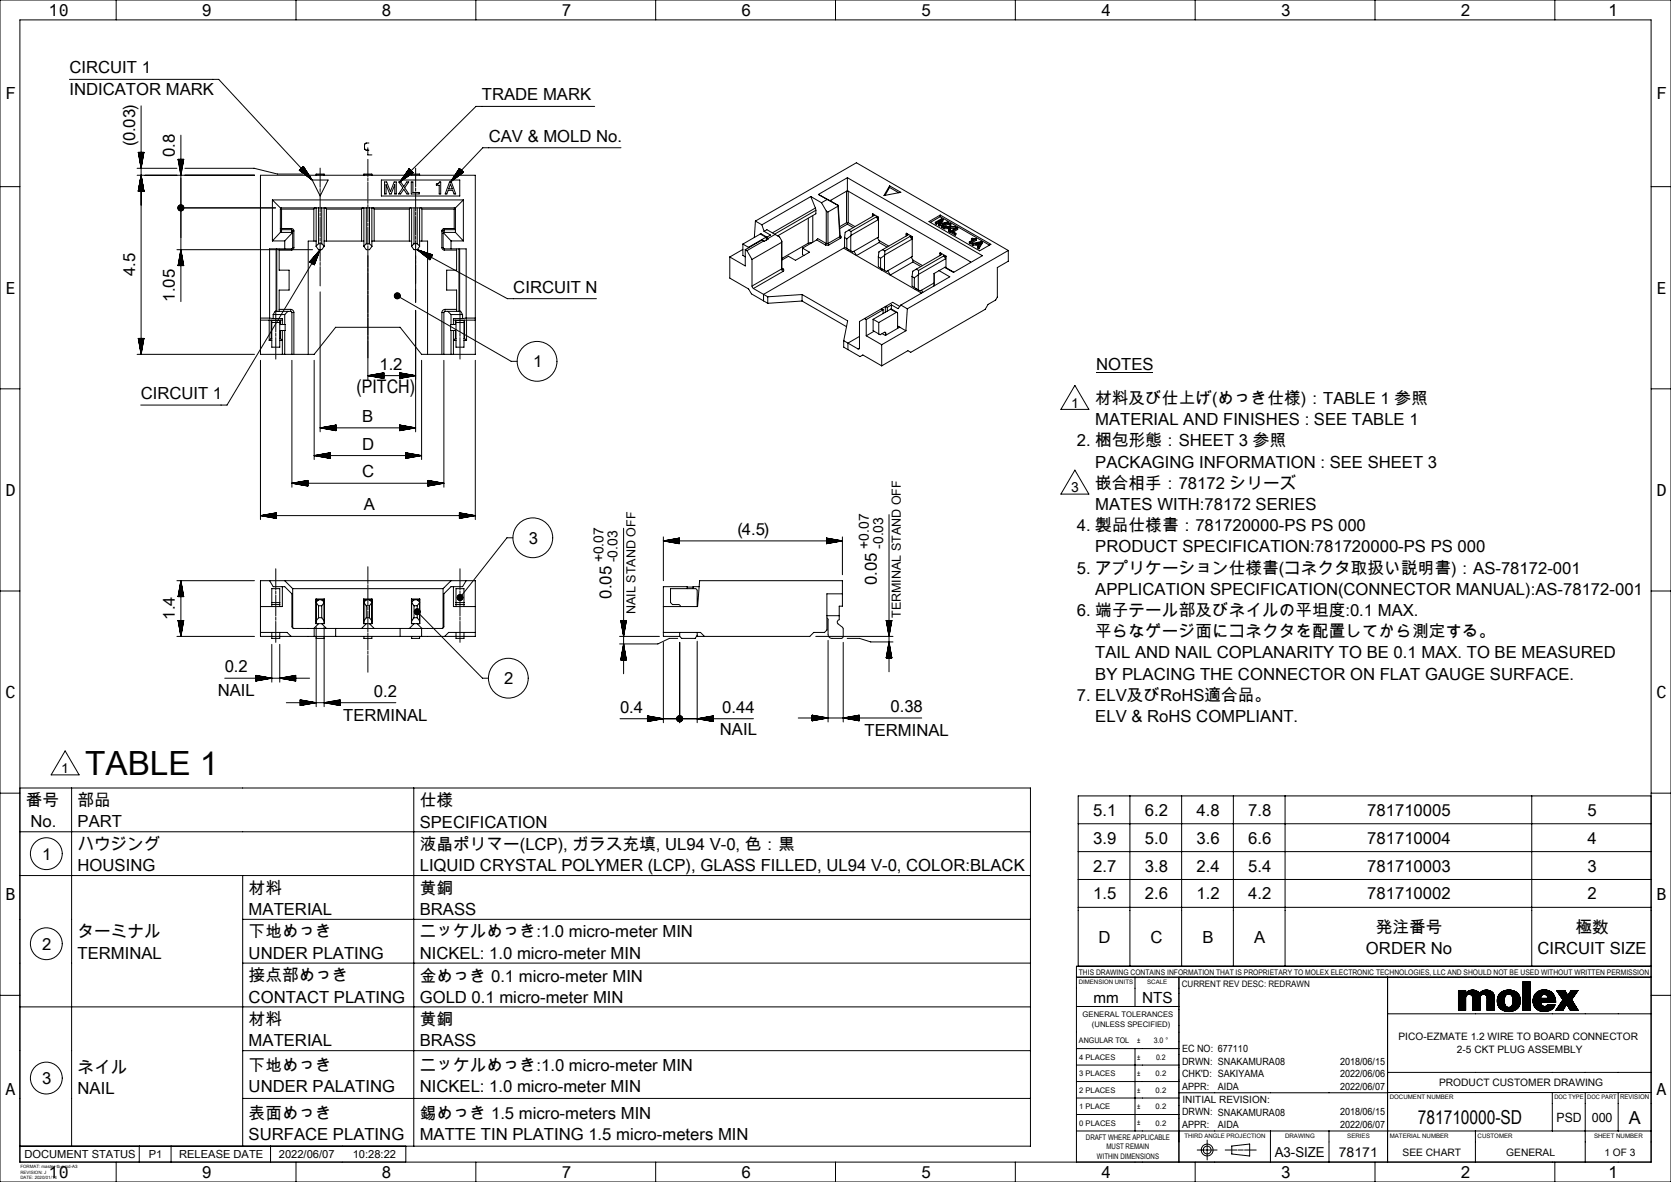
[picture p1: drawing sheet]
<svg xmlns="http://www.w3.org/2000/svg" width="420mm" height="297mm" viewBox="0 0 420 297" stroke-linecap="round" stroke-linejoin="round" font-family="sans-serif">
<defs><g id="words">
<text font-size="8.4" x="21.4" y="194.7">TABLE 1</text>
<text font-size="4.8" x="356.4" y="282.4">781710000-SD</text>
<text font-size="4.7" x="89.6" y="98.8">(PITCH)</text>
<text font-size="4.5" x="409.4" y="282.3">A</text>
<g font-size="4.2">
<text x="12.2" y="4">10</text>
<text x="50.7" y="4">9</text>
<text x="95.9" y="4">8</text>
<text x="141.1" y="4">7</text>
<text x="186.3" y="4">6</text>
<text x="231.5" y="4">5</text>
<text x="276.7" y="4">4</text>
<text x="321.9" y="4">3</text>
<text x="367.1" y="4">2</text>
<text x="404.3" y="4">1</text>
<text x="17.5" y="18.4">CIRCUIT 1</text>
<text x="17.5" y="23.8">INDICATOR MARK</text>
<text x="1.4" y="25">F</text>
<text x="121.1" y="25.2">TRADE MARK</text>
<text x="416.4" y="25">F</text>
<text x="122.8" y="35.6">CAV &amp; MOLD No.</text>
<text x="34" y="36.6" transform="rotate(-90 34 36.6)">(0.03)</text>
<text x="44" y="39.5" transform="rotate(-90 44 39.5)">0.8</text>
<text x="34" y="69.3" transform="rotate(-90 34 69.3)">4.5</text>
<text x="1.4" y="73.8">E</text>
<text x="44" y="75.8" transform="rotate(-90 44 75.8)">1.05</text>
<text x="129" y="73.5">CIRCUIT N</text>
<text x="416.4" y="73.8">E</text>
<text x="95.4" y="92.9">1.2</text>
<text x="134" y="92.3">1</text>
<text x="275.5" y="93.1">NOTES</text>
<text x="35.4" y="100.3">CIRCUIT 1</text>
<text x="275.3" y="101.5">材料及び仕上げ(めっき仕様)：TABLE 1 参照</text>
<text x="91" y="106">B</text>
<text x="275.3" y="106.8">MATERIAL AND FINISHES : SEE TABLE 1</text>
<text x="91.1" y="113">D</text>
<text x="270.6" y="112.2">2. 梱包形態：SHEET 3 参照</text>
<text x="91" y="119.9">C</text>
<text x="275.3" y="117.5">PACKAGING INFORMATION : SEE SHEET 3</text>
<text x="1.4" y="124.6">D</text>
<text x="275.3" y="122.8">嵌合相手：78172 シリーズ</text>
<text x="416.4" y="124.6">D</text>
<text x="91.4" y="128.1">A</text>
<text x="275.3" y="128.1">MATES WITH:78172 SERIES</text>
<text x="132.9" y="136.6">3</text>
<text x="185.4" y="134.4">(4.5)</text>
<text x="270.6" y="133.5">4. 製品仕様書：781720000-PS PS 000</text>
<text x="275.3" y="138.8">PRODUCT SPECIFICATION:781720000-PS PS 000</text>
<text x="220.4" y="147" transform="rotate(-90 220.4 147)">0.05</text>
<text x="270.6" y="144.1">5. アプリケーション仕様書(コネクタ取扱い説明書)：AS-78172-001</text>
<text x="275.3" y="149.5">APPLICATION SPECIFICATION(CONNECTOR MANUAL):AS-78172-001</text>
<text x="44" y="155.7" transform="rotate(-90 44 155.7)">1.4</text>
<text x="153.7" y="150.4" transform="rotate(-90 153.7 150.4)">0.05</text>
<text x="270.6" y="154.8">6. 端子テール部及びネイルの平坦度:0.1 MAX.</text>
<text x="275.3" y="160.1">平らなゲージ面にコネクタを配置してから測定する。</text>
<text x="275.3" y="165.4">TAIL AND NAIL COPLANARITY TO BE 0.1 MAX. TO BE MEASURED</text>
<text x="56.5" y="168.9">0.2</text>
<text x="126.8" y="171.9">2</text>
<text x="275.3" y="170.8">BY PLACING THE CONNECTOR ON FLAT GAUGE SURFACE.</text>
<text x="1.4" y="175.4">C</text>
<text x="54.7" y="174.9">NAIL</text>
<text x="94" y="175.1">0.2</text>
<text x="155.8" y="179.1">0.4</text>
<text x="181.5" y="179.1">0.44</text>
<text x="223.8" y="178.9">0.38</text>
<text x="270.6" y="176.1">7. ELV及びRoHS適合品。</text>
<text x="416.4" y="175.4">C</text>
<text x="86.3" y="181.1">TERMINAL</text>
<text x="180.9" y="184.7">NAIL</text>
<text x="217.3" y="184.9">TERMINAL</text>
<text x="275.3" y="181.4">ELV &amp; RoHS COMPLIANT.</text>
<text x="6.5" y="202.6">番号</text>
<text x="19.5" y="202.6">部品</text>
<text x="105.5" y="202.6">仕様</text>
<text x="7.7" y="207.9">No.</text>
<text x="19.5" y="207.9">PART</text>
<text x="105.5" y="207.9">SPECIFICATION</text>
<text x="274.8" y="205">5.1</text>
<text x="287.8" y="205">6.2</text>
<text x="300.8" y="205">4.8</text>
<text x="313.8" y="205">7.8</text>
<text x="343.7" y="205">781710005</text>
<text x="399" y="205">5</text>
<text x="19.5" y="213.6">ハウジング</text>
<text x="105.5" y="213.6">液晶ポリマー(LCP), ガラス充填, UL94 V-0, 色：黒</text>
<text x="274.8" y="212">3.9</text>
<text x="287.8" y="212">5.0</text>
<text x="300.8" y="212">3.6</text>
<text x="313.8" y="212">6.6</text>
<text x="343.7" y="212">781710004</text>
<text x="399" y="212">4</text>
<text x="10.6" y="216">1</text>
<text x="19.5" y="218.9">HOUSING</text>
<text x="105.5" y="218.9">LIQUID CRYSTAL POLYMER (LCP), GLASS FILLED, UL94 V-0, COLOR:BLACK</text>
<text x="274.8" y="219">2.7</text>
<text x="287.8" y="219">3.8</text>
<text x="300.8" y="219">2.4</text>
<text x="313.8" y="219">5.4</text>
<text x="343.7" y="219">781710003</text>
<text x="399" y="219">3</text>
<text x="1.4" y="226.2">B</text>
<text x="62.5" y="224.6">材料</text>
<text x="105.5" y="224.6">黄銅</text>
<text x="274.8" y="226">1.5</text>
<text x="287.8" y="226">2.6</text>
<text x="300.8" y="226">1.2</text>
<text x="313.8" y="226">4.2</text>
<text x="343.7" y="226">781710002</text>
<text x="399" y="226">2</text>
<text x="416.4" y="226.2">B</text>
<text x="62.5" y="229.9">MATERIAL</text>
<text x="105.5" y="229.9">BRASS</text>
<text x="10.6" y="238.6">2</text>
<text x="19.5" y="235.5">ターミナル</text>
<text x="62.5" y="235.5">下地めっき</text>
<text x="105.5" y="235.5">ニッケルめっき:1.0 micro-meter MIN</text>
<text x="276.1" y="236.9">D</text>
<text x="289.1" y="236.9">C</text>
<text x="302.3" y="236.9">B</text>
<text x="315.3" y="236.9">A</text>
<text x="343.3" y="239.8">ORDER No</text>
<text x="345.8" y="234.5">発注番号</text>
<text x="386.4" y="239.8">CIRCUIT SIZE</text>
<text x="396" y="234.4">極数</text>
<text x="19.5" y="240.9">TERMINAL</text>
<text x="62.5" y="240.9">UNDER PLATING</text>
<text x="105.5" y="240.9">NICKEL: 1.0 micro-meter MIN</text>
<text x="62.5" y="246.6">接点部めっき</text>
<text x="62.5" y="251.9">CONTACT PLATING</text>
<text x="105.5" y="246.6">金めっき 0.1 micro-meter MIN</text>
<text x="105.5" y="252">GOLD 0.1 micro-meter MIN</text>
<text x="62.5" y="257.6">材料</text>
<text x="105.5" y="257.6">黄銅</text>
<text x="62.5" y="262.9">MATERIAL</text>
<text x="105.5" y="262.9">BRASS</text>
<text x="19.5" y="269.5">ネイル</text>
<text x="62.5" y="269">下地めっき</text>
<text x="105.5" y="269">ニッケルめっき:1.0 micro-meter MIN</text>
<text x="1.4" y="275.1">A</text>
<text x="10.6" y="272.4">3</text>
<text x="19.5" y="274.8">NAIL</text>
<text x="62.5" y="274.4">UNDER PALATING</text>
<text x="105.5" y="274.4">NICKEL: 1.0 micro-meter MIN</text>
<text x="416.4" y="275.1">A</text>
<text x="62.5" y="281.1">表面めっき</text>
<text x="105.5" y="281.1">錫めっき 1.5 micro-meters MIN</text>
<text x="62.5" y="286.4">SURFACE PLATING</text>
<text x="105.5" y="286.4">MATTE TIN PLATING 1.5 micro-meters MIN</text>
<text x="12.2" y="296">10</text>
<text x="50.7" y="296">9</text>
<text x="95.9" y="296">8</text>
<text x="141.1" y="296">7</text>
<text x="186.3" y="296">6</text>
<text x="231.5" y="296">5</text>
<text x="276.7" y="296">4</text>
<text x="321.9" y="296">3</text>
<text x="367.1" y="296">2</text>
<text x="404.3" y="296">1</text>
</g>
<g font-size="3.9">
<text x="274.9" y="252">mm</text>
<text x="287.1" y="252">NTS</text>
</g>
<g font-size="3.5">
<text x="269.2" y="102.4">1</text>
<text x="269.2" y="123.7">3</text>
<text x="218.4" y="137.9" transform="rotate(-90 218.4 137.9)">+0.07</text>
<text x="222" y="137.9" transform="rotate(-90 222 137.9)">-0.03</text>
<text x="151.7" y="141.3" transform="rotate(-90 151.7 141.3)">+0.07</text>
<text x="155.2" y="141.3" transform="rotate(-90 155.2 141.3)">-0.03</text>
<text x="15.4" y="194.3">1</text>
<text x="320.4" y="290.6">A3-SIZE</text>
</g>
<text font-size="3.4" x="336.5" y="290.6">78171</text>
<g font-size="3.2">
<text x="391.3" y="281.9">PSD</text>
<text x="400.1" y="281.9">000</text>
</g>
<g font-size="3.1">
<text x="159.7" y="154.3" transform="rotate(-90 159.7 154.3)">NAIL STAND OFF</text>
<text x="226.5" y="155.3" transform="rotate(-90 226.5 155.3)">TERMINAL STAND OFF</text>
</g>
<g font-size="2.8">
<text x="6.1" y="291">DOCUMENT STATUS</text>
<text x="37.4" y="291">P1</text>
<text x="45" y="291">RELEASE DATE</text>
<text x="70.1" y="291">2022/06/07</text>
<text x="88.7" y="291">10:28:22</text>
</g>
<g font-size="2.6">
<text x="351.5" y="261.4">PICO-EZMATE 1.2 WIRE TO BOARD CONNECTOR</text>
<text x="366.2" y="264.7">2-5 CKT PLUG ASSEMBLY</text>
<text x="361.7" y="272.9">PRODUCT CUSTOMER DRAWING</text>
<text x="352.5" y="290.4">SEE CHART</text>
<text x="378.6" y="290.4">GENERAL</text>
<text x="403.3" y="290.4">1 OF 3</text>
</g>
<g font-size="2.5">
<text x="297.1" y="264.3">EC NO: 677110</text>
<text x="297.1" y="267.5">DRWN: SNAKAMURA08</text>
<text x="336.8" y="267.5">2018/06/15</text>
<text x="297.1" y="270.7">CHK'D: SAKIYAMA</text>
<text x="297.1" y="273.9">APPR:</text>
<text x="306.1" y="273.9">AIDA</text>
<text x="336.8" y="270.7">2022/06/06</text>
<text x="336.8" y="273.9">2022/06/07</text>
<text x="297.1" y="280.3">DRWN: SNAKAMURA08</text>
<text x="297.2" y="277.1">INITIAL REVISION:</text>
<text x="336.8" y="280.3">2018/06/15</text>
<text x="297.1" y="283.5">APPR:</text>
<text x="306.1" y="283.5">AIDA</text>
<text x="336.8" y="283.5">2022/06/07</text>
</g>
<text font-size="2.2" x="297" y="248">CURRENT REV DESC: REDRAWN</text>
<g font-size="1.9">
<text x="271.2" y="244.9">THIS DRAWING CONTAINS INFORMATION THAT IS PROPRIETARY TO MOLEX ELECTRONIC TECHNOLOGIES, LLC AND SHOULD NOT BE USED WITHOUT WRITTEN PERMISSION</text>
<text x="272.1" y="255.6">GENERAL TOLERANCES</text>
<text x="271.2" y="262.1">ANGULAR TOL</text>
<text x="274.5" y="258">(UNLESS SPECIFIED)</text>
<text x="285.8" y="262.1">±</text>
<text x="290" y="262.1">3.0 °</text>
<text x="271.2" y="266.3">4 PLACES</text>
<text x="285.8" y="266.2">±</text>
<text x="290.6" y="266.2">0.2</text>
<text x="271.2" y="270.4">3 PLACES</text>
<text x="271.2" y="274.5">2 PLACES</text>
<text x="285.8" y="270.4">±</text>
<text x="285.8" y="274.5">±</text>
<text x="290.5" y="270.4">0.2</text>
<text x="290.5" y="274.5">0.2</text>
<text x="271.2" y="278.7">1 PLACE</text>
<text x="285.8" y="278.7">±</text>
<text x="290.5" y="278.7">0.2</text>
<text x="271.3" y="282.8">0 PLACES</text>
<text x="273" y="286.3">DRAFT WHERE APPLICABLE</text>
<text x="285.8" y="282.8">±</text>
<text x="290.5" y="282.8">0.2</text>
<text x="275.7" y="291.2">WITHIN DIMENSIONS</text>
<text x="278.1" y="288.8">MUST REMAIN</text>
</g>
<text font-size="1.7" x="407.2" y="276.2">REVISION</text>
<g font-size="1.5">
<text x="271.1" y="247.2">DIMENSION UNITS</text>
<text x="288.3" y="247.2">SCALE</text>
<text x="349.3" y="276.2">DOCUMENT NUMBER</text>
<text x="390.7" y="276.2">DOC TYPE</text>
<text x="399" y="276.2">DOC PART</text>
<text x="297.7" y="285.9">THIRD ANGLE PROJECTION</text>
<text x="323" y="285.9">DRAWING</text>
<text x="338.6" y="285.9">SERIES</text>
<text x="349.3" y="285.8">MATERIAL NUMBER</text>
<text x="371.4" y="285.9">CUSTOMER</text>
<text x="400.7" y="285.9">SHEET NUMBER</text>
</g>
<g font-size="1.1">
<text x="5.1" y="293.5">FORMAT: master-tb-prod-A3</text>
<text x="5.1" y="294.9">REVISION: J</text>
<text x="5.1" y="296.3">DATE: 2020/01/14</text>
</g>
</g></defs>
<g fill="none" stroke="#000" stroke-width=".25">
<path d="M0 0h420v297h-420zM5 5h410v287h-410zM17.5 19.9h37.5l23.5 25.3M29.2 0v5M74.4 0v5M119.6 0v5M164.8 0v5M210 0v5M255.2 0v5M300.4 0v5M345.6 0v5M390.8 0v5"/>
<path d="M34.8 38.3h1.4l-.7 4zM34.8 38.3v.4M34.9 38.3v.7M34.9 38.3v1M35 38.3v1.2M35 38.3l.1 1.8M35.1 38.3v2.1M35.2 38.3v2.4M35.2 38.3v2.7M35.3 38.3v3.3M35.4 38.3v3.6M35.5 26.6v62.4"/>
<path d="M35.5 38.3v3.8M35.6 38.3l-.1 3.6M35.6 38.3v3M35.7 38.3v2.7M35.7 38.3v2.4M35.8 38.3v2.1M35.9 38.3v1.5M35.9 38.3v1.2M36 38.3v1M36.1 38.3v.7M36.2 38.3l-.1 .4M45.5 34v41.8"/>
<path d="M92.5 37.1v1.8h1M92.7 35.9l-.8 .1-.3 .5 .1 1 .4 .2h.6M149.5 26.7h-29.9l-19.1 19M156.1 37.1h-34.8l-8.1 8.6M0 46.9h5M34.5 44h29.5M34.5 42.3h10M34.8 47.6v.4M34.9 47.4v.6M34.9 47.1v.9M35 46.8v1.2M35.1 46.2v1.8"/>
<path d="M35.1 45.9v2.1M35.2 45.6v2.4M35.2 45.3v2.7M35.3 44.8v3.2M35.4 44.5v3.5M35.5 44l.7 4h-1.4zM35.5 44.2v3.8M35.5 44.5v3.5M35.6 45v3M35.7 45.3v2.7M35.7 45.6v2.4M35.8 45.9v2.1"/>
<path d="M35.9 46.5v1.5M35.9 46.8v1.2M36 47.1v.9M36.1 47.4v.6M36.1 47.6v.4M44.8 40h1.4l-.7 4zM44.8 40v.4M44.9 40v.7M44.9 40v1M45 40v1.3M45 40l.1 1.9M45.1 40v2.2"/>
<path d="M45.2 40v2.5M45.2 40v2.7M45.3 40v3M45.3 40l.1 3.6M45.4 40v3.9M45.5 40v3.6M45.6 40v3.3M45.7 40v2.7M45.7 40v2.5M45.8 40v2.2M45.9 40l-.1 1.9M45.9 40v1.3"/>
<path d="M46 40v1M46.1 40v.7M46.2 40l-.1 .4M46.5 42.3h17.4l5.9 1.4h6.3M46.5 52.2h22.8M68.5 50.2l2.3 2.3M68.5 50.2h48M68.5 50.2v10.3M70.5 58.4h2.8M70.5 58.4l-2 2.1M70.8 58.4l-.3-.3v-5.6l.3-.3h43.4l.3 .3v5.9M70.8 57.4h-.3l.3 .3"/>
<path d="M70.8 57.4v.3M70.8 58.4h-.3M70.8 57.7h2.5M70.8 52.5v4.9M70.8 57.7v.7M70.8 52.5h8.1M70.8 57.4h2.5M73.3 57.7l.3 .3M73.3 57.4v.3M73.3 57.4l.3 .1 .3 .5M73.3 58.4l.2 .1M73.3 57.7v.7"/>
<path d="M73.5 58.5l-1.9 2M73.5 58.5l.1 .2M73.6 58h.3M73.6 58v4.2M73.9 58v4.2M75.2 42.8l1.1-1 2.2 3.4M75.2 42.8l3.3 2.4M75.2 42.8l.1 .1M75.3 42.7l.3 .3M75.3 42.7l.5 .5M75.4 42.7l.6 .7M75.4 42.6l1.1 1.1"/>
<path d="M75.5 42.6l1.2 1.3M75.5 42.5l1.5 1.6M75.5 42.5l1.7 1.8M75.6 42.5l2 2.1M75.7 42.4l2.2 2.4M75.7 42.4l2.4 2.6M75.8 42.3l2.6 2.8M75.8 42.2l2.4 2.7M75.9 42.2l2 2.2M75.9 42.2l1.9 1.9M76.1 42l1 1.1M76.1 42l.9 .9"/>
<path d="M76.1 41.9l.7 .8M76.3 41.9l.3 .5M77.4 43.6l-1.4-1.5 1.6 1.8M78.5 45.2h4l-2 4zM78.9 52.5v8.1M79.2 52.2l-.3 .3M79.5 43.9v-.2h2v.2M79.5 52.2v9.7l.6 .8h.8l.6-.8v-9.7M79.5 43.9v.1M79.5 43.9h2M80.1 52.2v9M80.5 48.4v4.9"/>
<path d="M80.5 42.2v4.9M80.5 47.4v.7M80.5 53.6v.7M80.5 54.6v4.9M80.5 59.8v.7M80.9 52.2v9M81.5 43.9v.1M81.7 52.2l.3 .3M82 52.5v8.1M82 52.5h8.9M90.9 52.5v8.1M91.2 52.2l-.3 .3"/>
<path d="M91.5 43.9v-.2h2v.2M91.5 52.2v9.7l.6 .8h.8l.6-.8v-9.7M91.5 43.9v.1M91.5 43.9h2M92.1 52.2v9M92.5 40v4.4M92.5 44.7v.7M92.5 45.7v4.4M92.5 50.4v.7M92.5 51.4v4.4M92.5 56.1v.7M92.5 57.1v4.4"/>
<path d="M92.9 52.2v9M93.5 43.9v.1M93.7 52.2l.3 .3M94 52.5v8.1M94 52.5h8.9M95.9 45.2h19.7v4.1h-19.7zM96.7 45.7h.5l.9 2.4 1-2.4h.5v3h-.4v-2.3l-.9 2.3h-.4l-.9-2.3v2.3h-.3zM100.2 45.7h.5l.8 1.2 .7-1.2h.5l-1 1.5 1.1 1.5h-.5l-.8-1.1-.8 1.1h-.5l1.1-1.5zM101.9 43.7l1.1-1.1-1.2 1.3M102.8 42.4v.1M102.9 42.5l-.3 .2M102.9 52.5v8.1"/>
<path d="M102.9 42.5l-.6 .7M103 42.6l-.9 .9M103.1 42.7l-1.7 1.7M103.2 42.7l-2 1.9M103.2 52.2l-.3 .3M103.2 42.8l-2.1 2.1M103.2 42.8l-2.3 2.3M103.3 42.9l-2.6 2.5M103.4 45.7h.4v2.7h1.6v.3h-2zM103.4 43l-2.6 2.5M103.4 43l-2.3 2.3M103.5 43l-2.2 2.1"/>
<path d="M103.5 43.9v-.2h2v.2M103.5 43.9v.1M103.5 52.2v9.7l.6 .8h.8M103.5 43.9h2M103.5 43.1l-1.9 1.9M103.6 43.1l-1.6 1.5M103.6 43.2l-1.3 1.3M103.6 43.2l-1.1 1.1M103.7 43.3l-.9 .8M103.7 43.3l-.5 .5M103.8 43.4l-.3 .2M103.8 43.4l-.1 .1"/>
<path d="M103.8 43.4l-3.3 2.3M103.8 43.4l-1-1-2.3 3.3M104.1 52.2v9M104.5 48.3v4.7M104.5 42.2v4.8M104.5 47.3v.7M104.5 53.3v.8M104.5 54.4v4.7M104.5 59.4v.7M104.9 52.2v9M105.5 52.2v9.7l-.6 .8M105.5 43.9v.1"/>
<path d="M105.7 52.2l.3 .3M106 52.5v8.1M106 52.5h8.2M109.7 46.2l.5-.1 .3-.4h.3v3h-.4v-2.1h-.7zM111.1 58h.3M111.1 58v4.2M111.4 58v4.2M111.5 58.5l-.1 .2M111.5 58.5l1.9 2M111.7 57.7l-.3 .3M111.7 57.4l-.6 .3v.3M111.7 57.4v.3"/>
<path d="M111.7 58.4l-.2 .1M111.7 58.4h2.8M111.7 57.7v.7M111.7 57.7h2.8M111.7 57.4h2.5M113 45.7h.4l1.1 3h-.4l-.3-.9h-1.1l-.4 .9h-.4zM113.2 46.2l.5 1.3h-.9zM114.2 57.4l.3 .3M114.2 52.5v4.9M114.3 44.1l1.4-1.5-1.6 1.8M114.5 57.7h.1M114.5 58.4h.1"/>
<path d="M114.5 58.4l2 2.1M115.4 42.4l-.2 .3M115.5 42.3l1 1-3.3 2.4zM115.5 42.4l-.4 .5M115.6 42.4l-.7 .8M115.6 42.5l-1 1.1M115.7 42.6l-1.3 1.3M115.8 42.7l-2 2.2M115.9 42.7l-2.3 2.4M115.9 42.8l-2.4 2.6M116 42.8l-2.7 2.8M116.1 42.9l-2.3 2.4"/>
<path d="M116.1 42.9l-2.1 2.2M116.1 43l-1.8 1.9M116.2 43l-1.7 1.8M116.2 43.1l-1.5 1.5M116.3 43.1l-1.1 1.1M116.3 43.1l-.9 1M116.4 43.2l-.7 .7M116.4 43.3l-.5 .4M116.5 43.3l-.1 .1M116.5 50.2l-2.3 2.3M116.5 50.2v10.3M189.9 55.5l1.6 1"/>
<path d="M189.9 55.5l25.3-14.6 38.2 22M189.9 55.5l-.3 4.2M191.1 58.8h.3l1.4 .8h-.3M191.1 58.8l-4.4 2.5M191.1 58.8l1.4 .8M191.5 56.5l.6 1.6M192.1 58.1l.7-.4 3.1 1.9 .5 .8v.5M192.1 58.1l1.6 1-1.1 .6M192.5 59.6l-4.4 2.5M192.6 59.7v.6M192.6 59.7l.4 .2M193 59.9l.1 .1-1 .7-.1-.2"/>
<path d="M194.8 58.9l-1.8 1M203.2 54.8v6.3M203.8 49.4l2.7 1.5M203.8 49.4l-12.3 7.1M203.8 49.4l1.1 2.9M204.3 54.2v6.7M204.9 52.3l.2 .5M204.9 52.3l-10.8 6.2M205.1 52.8v.9l-9.6 5.6M205.1 52.8l-10.4 6M205.7 48.9l2.2 1.2M205.7 48.9l5 2.7"/>
<path d="M206.5 50.9l1.2 2.1M207.7 53l.4 .3M207.7 53v8.2M207.9 50.1l-1.4 .8M207.9 50.1l2.8 1.5M208.1 53.3v7.9M208.8 50.3v.2M208.8 50.3l.1 .3M210.6 51.8l-2.5 1.5M210.6 51.8l.5 7.7M210.7 51.6l.5 7.7M210.7 51.6l-.1 .2"/>
<path d="M211.1 59.5l.2 .3M211.1 59.5l-3 1.7M211.2 59.3h.1M211.2 59.3l-.1 .2M211.3 59.8l-3 1.8M211.3 59.3h-.1M211.3 59.3l.2 .4-.2 .1M212.3 59.7l.5 .3M212.8 56l-1.8 1M212.8 48l-4 2.3M212.8 48l.2 .1M212.8 56l.2 .1"/>
<path d="M212.8 48v8M213 44.7l-7.3 4.2M213 44.7l33.9 19.5-7.3 4.3-2.1-1.3M213 44.7v3.4M213 56.1v.2M213 56.3l-1.9 1.1M213 56.3l1.5 .9M213.2 48l30.7 17.8M213.2 48l-.2 .1M213.2 56l-.2 .1M213.2 56l1.7 .9M213.2 48v8"/>
<path d="M213.3 57.8l.6 .4M213.8 59.3v3.7M213.8 59.3l-1 .7M213.9 59.1l-.1 .2M213.9 58.2v.9M219.3 54.4v-.7l1.5 .9v5M219.5 53.8l-.2 .1 .4 .3-7.2 4.1-.2 1.4M220.3 54.5l.4 .2M220.3 54.5l-6.4 3.7M220.3 54.5l.4 .7M220.5 59.7l.5 .7M220.7 55.2l-6.8 3.9"/>
<path d="M220.7 54.7v.5M220.8 59.6l-6.5 3.7-2-1.2v-2.4M220.8 54.7h-.1M223.6 46.7l2.8 1.6-4.2 .8zM223.6 47.1l2.3 1.3M223.6 47.1l-1.2 2M223.6 46.7v.4M227.8 59.3v-.7l1.5 .9-.1 5M228 58.7l-.2 .1 .4 .3-7.2 4.1-.2 1.4M228.8 59.4l.4 .2M228.8 59.4l-6.4 3.7M228.8 59.4l.4 .7"/>
<path d="M229.2 59.6v.5M229.3 59.6h-.1M233.5 55.7l2.8-1.7 12.8 7.4-2.9 1.6zM235.1 55.9v.3l.2 .1M235.1 55.9l.2 .1M235.3 56l1.3-.8-.7 1.1M235.3 56v.3M235.9 56.3v.3l.2 .2M235.9 56.3l.2 .1M236.1 56.4l1.8-.4-1.3 .7M236.1 56.4v.4M236.2 55.8l-.9 .5"/>
<path d="M236.3 54.5l-2.4 1.4M236.3 54.5l12.4 7.1M236.3 54v.5M236.3 56.1l-.1 .1h.3M236.3 56.1v.1M236.6 56.7v.4l.2 .1M236.6 56.7l.2 .2M236.8 56.9v.3M236.9 56.5l-.8 .3M237 55.2v.3l-.5 .7M237 55.2l-.4-.2-1.5 .9M237 55.2l-.7 .9"/>
<path d="M237 57v.3l.3 .2M237 57.1l-.2 .1M237 57l.3 .2M237.3 57.2v.3M238.3 57.1h.2l-.1 .7M238.3 57.4l-1 .1M238.3 57.1l-1 .1M238.3 57.1v.3M238.4 56v.3l-1.2 .7M238.4 56l-.3-.2-1.6 .4M238.4 56l-1.6 .9M238.4 57.8v.3l.3 .2"/>
<path d="M238.4 57.8l.3 .2v.3M238.5 57.4h-.2M238.8 57.1l-.1 1.2M238.8 57.1v.3h1.4M238.9 56.7v.2h1.1l.2 .1M238.9 58.1v.3l1.2 .7M238.9 58.1l1.2 .6M239 56.3l-.1 .6v-.2M239 56.3l-.3-.2-.1 .8-1.6 .1M239 56.3l-.1 .4M240.1 58.7v.4M240.2 57v.3"/>
<path d="M240.2 57l-1.4 .1M240.3 58.6v.4l-.2 .1M240.3 58.6l-.2 .1M240.7 57.3v.3l-1.1 .7M240.7 57.3l-1.4 .8 1 .5M240.7 57.3l-.2-.1-1.6 .9M244.2 60h1.2M244.2 60h.3M244.2 60v.3l.2 .1M415 46.9h5M44.5 62.7h34.1M44.8 66.3v.4"/>
<path d="M44.9 66.1v.6M44.9 65.8v.9M45 65.5v1.2M45.1 64.9v1.8M45.1 64.6v2.1M45.2 64.3v2.4M45.2 64v2.7M45.3 63.7v3M45.4 63.2v3.5M45.4 62.9v3.8M45.5 62.7l.7 4h-1.4zM45.5 63.2v3.5"/>
<path d="M45.6 63.5v3.2M45.7 64v2.7M45.7 64.3v2.4M45.8 64.6v2.1M45.8 64.9v1.8M45.9 65.5v1.2M46 65.8v.9M46.1 66.1v.6M46.1 66.3v.4M65.5 79.9h2.3M67.8 79.9l.9 .1M68.5 60.5h3.1"/>
<path d="M68.7 79v1M68.7 79h2.9M69.3 78v5.5M69.4 62.5v15.7M69.6 62.5v15.7M70.2 62.5v.3M70.2 77.7v.5M70.2 62.8v5.1h2.5v5h-2.5v4.8M70.2 77.7h2.9M70.2 62.8h3.1M71.6 60.5v2M71.6 79v2.5"/>
<path d="M72.4 78.2l-.8 .8M73.1 77.7a.8 .8 0 0 1 .8 .8M73.1 78.2l.3 .3M73.1 77.7v.5M73.1 78.2h-4l-.4 .8M73.3 62.5v.3M73.3 62.5h-5.5v17.4M73.4 78.5h.5M73.4 78.5v10.5M73.6 62.2l-.3 .3M73.6 62.2h.3M73.9 62.2l-.2 .5-.4 .1"/>
<path d="M73.9 78.5v10.5M77.8 65.8l1.2 .7M77.9 65.7l-.1 .1M78.1 65.5l-.2 .3M78.6 64.8l-.6 1.1 .5-.8M78.8 64.6l-.8 1.3M79.1 66.4l-.1 .1M79.2 64.2l-1.1 1.8 .9-1.6M79.3 65.9l-.3 .6 .2-.3M79.5 60.6h-2v28.4M79.6 65.1l-.8 1.3 .7-1.1M79.6 63.7l-1.4 2.4"/>
<path d="M79.7 64.8l-1 1.6M79.8 64.5l-1.1 1.8M79.8 63.5l-1.5 2.6M80 63.3l-1.7 2.8M80 64l-1.4 2.3M80.1 61.2h.8M80.1 61.2l-.6 .6M80.2 63.1l-1.9 3M80.2 63.4l-1.6 2.9 1.5-2.6M80.3 63.1l-1.8 3.1M80.5 60.8v4.8M80.5 65.9v.8"/>
<path d="M80.5 67v4.8M80.5 73.3v35.2M80.5 62.7l-23.4 39.1h-21.7M80.5 62.7l-2.7 3.1M80.5 62.7l-1.5 3.8M80.9 61.2l.6 .6M81.5 60.6h10M92.1 61.2h.8M92.1 61.2l-.6 .6M92.5 79.9v4.3M92.5 61.8v.7M92.5 62.8v32.6"/>
<path d="M92.9 61.2l.6 .6M93.5 60.6h10M99.9 74.3l28.6 16.5h1.5M104.1 61.2h.8M104.1 61.2l-.6 .6M104.5 60.4v4.8M104.5 64.2v11.8M104.5 78v30.5M104.9 61.2l.6 .6M104.9 62.7l22.6 12.3h22.4M104.9 62.7l3.1 2.6 .7-1.3M104.9 62.7l3.8 1.3"/>
<path d="M105.2 63l3.1 1.7M105.3 62.9l3.1 1.7M105.4 63.2l2.9 1.6M105.5 60.6h2v28.4M105.6 63l2.8 1.5M105.7 63.4l2.6 1.4M105.8 63.1l2.7 1.4M105.9 63.6l2.4 1.2M106.1 63.2l2.4 1.2M106.4 63.9l1.8 1M106.4 63.2l2.1 1.2M106.6 64.1l1.6 .9"/>
<path d="M106.8 64.3l1.4 .7M106.9 63.4l1.7 .9-1.4-.8M107 64.5l1.1 .6M107.5 64.8l.6 .4M107.5 63.6l1.1 .6M107.7 65l.3 .2M107.8 63.7l.9 .4M108.3 63.9l.4 .2M108.6 64h.1M111.1 62.2l.1 .5 .5 .1M111.1 78.5h.5M111.1 62.2h.3"/>
<path d="M111.1 78.5v10.5M111.4 62.2l.3 .3M111.6 78.5v10.5M111.7 62.5v.3M111.7 62.5h5.5v17.4M111.7 62.8h3.1M111.9 77.7a.8 .8 0 0 0-.8 .8M111.9 78.2l-.3 .3M111.9 77.7v.5M111.9 78.2h3.9l.5 .8M111.9 77.7h2.9M112.6 78.2l.8 .8"/>
<path d="M113.4 60.5v2M113.4 79v2.5M113.4 60.5h3.1M113.4 79h2.9M114.8 62.5v.3M114.8 77.7v.5M114.8 62.8v5.1h-2.5v5h2.5v4.8M115.4 62.5v15.7M115.5 62.5v15.7M115.6 78v5.5M116.3 79v1M117.2 79.9l-.9 .1"/>
<path d="M117.2 79.9h2.3M183.4 64.6v5.3l4.8 2.7 .7 1.2 4.1 2.4M186.7 61.3l1.4 .8M186.7 61.3v2.9l.6 .3M186.7 62.7l-3.3 1.9M187.3 62.7l.4 .3M187.3 62.7v4.1l-3.9-2.2M187.7 63l1.3 2.2M188.1 62.1v.2M189 71.9l.4 .6M189 65.2v6.7M189.4 72.5l3.6 2.1"/>
<path d="M192 60.5l-.4-.2-4.3 2.4M192 60.5l-4.3 2.5M193 74.6v1.6M196.4 67.6l.4 .6M196.4 60.9l-7.4 4.3M196.4 60.9v6.7M196.4 67.6l-7.4 4.3M196.5 67.5l-.1 .1M196.5 60.7v6.8M196.5 67.4l.3 .2M196.5 67.5l.3 .1M196.8 67.6l.2 .2-.2 .4"/>
<path d="M196.8 68.2l-7.4 4.3M201.6 74l11.5 6.6-1 5M201.6 74l-8.6 .6M201.6 74v1.6M201.6 75.6l11.2 6.5M201.6 75.6l-8.6 .6M201.7 62.3l1.8 1.1-3.6 2-1.7-1-1.7 .9M201.7 62.3v1.7l.4 .2M203.2 61.1l-6.7 3.8M204 61l-.8 .1M205.3 60.3l.2-.4 2.2 1.3M205.3 60.3l-3.6 2"/>
<path d="M205.3 60.3l2.2 1.3M207.5 61.6h.8M207.7 61.2h.4M207.7 61.2l-.2 .4M208.1 61.2l.2 .4M212.8 60v2.5M213 62.9l-1-.6-20.1 11.7v1.6M213 62.9l2.3 1.3M213.4 62.7l-.4 .2M214.6 63.1l.7 1.1M215.3 64.2l6.2 3.6M220.8 64.6l.5 .3"/>
<path d="M221 60.4v.5M221 60.9l-5.7 3.3M221 60.4l2.4 1.4M221 60.9l2 1.2M221.3 64.9v2.5M221.5 67.8l2.3 1.3M221.5 77.6l.5 .2M221.8 62.7l.6 .4M221.8 67.6l-.3 .2M222 77.8l-4.3 2.5M222 77.8v1M222.3 64.2v3.7"/>
<path d="M222.3 64.2l-1 .7M222.4 64l-.1 .2M222.4 63.1v.9M222.5 77l-5.2 3M222.5 77v1.5M222.6 77l.4 .2M223 77.2v1M223.1 68l.7 1.1M223.8 69.1l7.8 4.6M223.8 77.7h.3l1.4 .8M223.8 77.7l-4.3 2.5M223.8 77.7l1.5 .8"/>
<path d="M224.1 76.6l-1.1 .6M224.1 76.6l-.1 1.1M224.1 76.6l1.6 1 .7-.9M225.3 78.5h.2l.1 .2v3.8M225.3 78.5l-4.4 2.5M226.2 77l-1.8-1-1.9 1M226.4 76.7l1.7 .9M228.1 77.6l-.4 5.5M229 64.6l.4 .7M229.2 60.1l-6.8 3.9M229.2 69.5v2.4l2.1 1.2 3.4-2M229.2 69.5l.6 .3"/>
<path d="M229.3 64.5l-6.5 3.7-2-1.2v-2.4M229.4 65.3v.5M229.4 65.8l-5.6 3.3M229.4 65.3l2.5 1.4M229.4 65.8l2 1.2M229.8 69.8v2.4M230.3 67.6l-.9 .6-.2 1.3M230.3 67.6l.6 .4M230.3 72.5l-.3 .2M230.8 69.1v3.7M230.8 69.1l-1 .7M230.9 68.9l-.1 .2"/>
<path d="M230.9 68v.9M231.6 72.9l.3 .6M234.8 68.7l-.1 3.2M234.8 68.7v3.1M236 68l2.7 1.6-12.3 7.1M236.2 64.2l.1-.7 1.5 .9v2.9M236.5 63.6l-.3 .1 .5 .3-6.4 3.6M237.2 64.3l-6.3 3.7M237.2 64.3l.5 .7M237.2 64.3l.5 .2M237.5 67.2l-2.7 1.5M237.5 67.2h.3"/>
<path d="M237.7 65l-6.8 3.9M237.7 64.5v.5M237.8 67.2l1.9 1.2M237.8 64.5h-.1M243.6 60.8v.3l.3 .2M243.6 60.8l.3 .1M243.9 60.9v.4M243.9 65.8l.1 .2M243.9 65.8v.2M244.3 61.2v.3l.3 .2M244.3 61.2l.3 .1M244.5 60l.3 .1-1.2 .7"/>
<path d="M244.5 60v.3M244.6 61.3v.4M245.3 61.5l.6 .4M245.3 61.5l-.7 .2M245.3 61.2l.7 .4-.2 .4M245.3 61.2l-.7 .1M245.3 61.2v.3M245.4 60v.3l-1.5 1M245.4 60l-1.5 .9M245.5 61.1l1-.2-.4 .6zM245.8 62v.3l.2 .2M245.8 62l.2 .2"/>
<path d="M246 62.2v.3M246.1 61.3l-.2 .1M246.1 61v.3M246.2 61.3h-.1M246.8 60.9v.3l-.8 1.3M246.8 60.9l-.2-.2-2.3 .5M246.8 60.9l-.8 1.3M253.4 62.9v2.7l-2.7 1.6v7.5l-.5 .7-1.9 1.1-.7 1.2-18.7 10.8-.7-.4-6.6 3.8M253.4 62.9l-25.3 14.7M0 97.7h5M34.5 89h29.5M34.8 85h1.4l-.7 4z"/>
<path d="M34.8 85v.4M34.9 85v.7M34.9 85v1M35 85v1.3M35 85l.1 1.9M35.1 85v2.2M35.2 85v2.5M35.2 85v2.7M35.3 85v3.3M35.4 85v3.6M35.5 85v3.9M35.6 85l-.1 3.6"/>
<path d="M35.6 85v3M35.7 85v2.7M35.7 85v2.5M35.8 85v2.2M35.9 85v1.6M35.9 85v1.3M36 85v1M36.1 85v.7M36.2 85l-.1 .4M65.5 90.5v40.1M65.5 80.4h5.5M67.7 80.4v5.1"/>
<path d="M67.7 85.5h.6M68.2 85h.1M68.2 85l-.5 .5M68.2 80.4v4.6M68.3 81v-.5h2v.5M68.3 81v6.2h2v-6.2M68.3 81h2M68.7 80h2.3v1.5M69.3 84.8v5.4M69.3 83.8v.7M70.3 85h.2M70.5 80.4v1.1h1.2v1.5h-1.2v2"/>
<path d="M70.5 85l.5 .5h-.7M71 83v6M71.6 83v6M73.4 89h.5M73.4 89h-7.9v-45h54v45h-7.9M73.4 90.5v31.9M73.9 89h5.1l5.4-6.8h16.2l5.4 6.8h5.1M79 90.5v25M92.5 94.4h12M92.5 94.4l4 .7M92.9 94.5h3.6M92.9 94.3h3.6"/>
<path d="M93.2 94.5h3.3M93.2 94.3h3.3M93.5 94.6h3M93.5 94.2h3M93.8 94.6h2.7M93.8 94.2h2.7M94.3 94.7h2.2M94.3 94.1h2.2M94.6 94.8h1.9M94.6 94h1.9M94.9 94.8h1.6M94.9 94h1.6"/>
<path d="M95.2 94.9h1.3M95.2 93.9h1.3M95.5 94.9h1M95.8 93.8h.7M96.1 95h.4M96.1 93.7h.4M96.4 95.1h.1M96.4 93.7h.1M96.5 93.7v1.4M96.5 93.7l-4 .7M100.5 93.7v1.4M100.5 95.1h.1"/>
<path d="M100.5 95h.4M100.5 94.9h1.2M100.5 94.8h1.5M100.5 94.8h1.8M100.5 94.7h2.1M100.5 94.6h3M100.5 94.5h3.2M100.5 94.5h3.5M100.5 93.7h.1M100.5 93.7h.4M100.5 93.8h.7M100.5 93.8l1.2 .1"/>
<path d="M100.5 94h1.5M100.5 94h1.8M100.5 94.1h2.1M100.5 94.1l2.7 .1M100.5 94.2h3M100.5 94.3h3.2M100.5 94.3h3.5M100.5 93.7l4 .7M101.4 94.9l-.9 .1M103.2 94.6l-2.7 .1M104.5 94.4l-4 .7M106 90.5v25"/>
<path d="M111.1 89h.5M111.6 90.5v31.9M113.4 83v6M114 83v6M114 80.4h5.5M114.5 80.4v1.1h-1.2v1.5h1.2v2M114.5 85l-.5 .5h.6M114.5 85h.1M114.6 81v-.5h2v.5M114.6 81v6.2h2v-6.2M114.6 81h2M115.6 84.8v5.4"/>
<path d="M115.6 83.8v.7M116.3 80h-2.3v1.5M116.6 85.5h.7M116.6 85h.2M116.8 85l.5 .5M116.8 80.4v4.6M117.3 80.4v5.1M119.5 90.5v40.1M212.1 85.6l3.6 2.1M212.1 85.6v1.6l4.1 2.4 .7-.4 4.7 2.7M216 87.5l-.1 .2h-.2M216 84.5l-2.9 1.7v1.6"/>
<path d="M216 87.5l-.3 .2M217.3 80l-1.3 .8v6.7M217.3 80l.4 .3M217.7 80.3v4.1M217.7 84.4l3.9 2.2M219.5 80.2l1.4 .8M219.5 80.2v2.9l1.7 1 1.1-.6M219.7 83.2l-2 1.2M220.9 81v2.9M221.6 86.6v5.3M222.3 83.5h.2l.1 .2M222.3 83.5l.3 .2"/>
<path d="M222.6 83.7v.5M225.6 81.9l2.1 1.2M226.1 82.2l-3.6 2.1-.8-.5M227.7 83.1l-6.1 3.5M270.2 96.8l3.5 6.1h-7zM275.5 93.6h14.2M415 97.7h5M79 114.5h27M79 114.5l4 .7M79.1 114.4h3.9M79.4 114.5h3.6M79.7 114.6h3.3"/>
<path d="M79.7 114.3h3.3M80 114.7h3M80 114.3h3M80.3 114.2h2.7M80.5 107.5h24M80.5 107.5l4 .7M80.6 114.8h2.4M80.6 114.2h2.4M80.8 114.8h2.2M80.9 107.4h3.6M80.9 107.6h3.6M81.1 114.9h1.9"/>
<path d="M81.1 114.1h1.9M81.2 107.4h3.3M81.2 107.6h3.3M81.4 114.9h1.6M81.4 114h1.6M81.5 107.3h3M81.5 107.7h3M81.7 114h1.3M81.8 107.3h2.7M81.8 107.7h2.7M82 115h1M82 113.9h1"/>
<path d="M82.1 107.2h2.4M82.3 115.1h.7M82.3 113.9h.7M82.3 107.8h2.2M82.6 115.1h.4M82.6 107.1h1.9M82.6 107.9h1.9M82.9 115.2h.1M82.9 113.8h.1M82.9 107.1h1.6M82.9 107.9h1.6M83 113.8v1.4"/>
<path d="M83 113.8l-4 .7M83.2 107h1.3M83.2 108h1.3M83.5 107h1M83.8 108.1h.7M84.1 106.9h.4M84.1 108.1h.4M84.4 106.8h.1M84.4 108.2h.1M84.5 106.8v1.4M84.5 106.8l-4 .7M100.5 106.8l4 .7"/>
<path d="M100.5 106.8v1.4M100.5 106.8h.1M100.5 106.9h.4M100.5 106.9l.9 .1M100.5 107h1.2M100.5 107.1h1.5M100.5 107.1h1.8M100.5 107.2h2.4M100.5 107.3h2.7M100.5 107.3h3M100.5 107.4h3.2M100.5 107.4h3.5"/>
<path d="M100.5 108.2h.1M100.5 108.1h.4M100.5 108.1h.7M100.5 107.9h1.5M100.5 107.9h1.8M100.5 107.8h2.1M100.5 107.7h3M100.5 107.6h3.2M100.5 107.6h3.5M101.7 108h-1.2M102 113.8v1.4M102 115.2h.1"/>
<path d="M102 115.1h.4M102 115.1h.7M102 115h.9M102 114.9h1.8M102 114.8h2.1M102 114.8h2.4M102 114.6h3.2M102 114.5h3.5M102 113.8h.1M102 113.8l.7 .1M102 113.9h.9M102 114h1.2"/>
<path d="M102 114h1.5M102 114.1h1.8M102 114.1l2.4 .1M102 114.2h2.7M102 114.3h3M102 114.3h3.2M102 114.4h3.8M102 113.8l4 .7M103.2 107.7l-2.7 .1M103.5 114.9l-1.5 .1M104.5 107.5l-4 .7M105 114.7h-3"/>
<path d="M106 114.5l-4 .7M270.2 118.1l3.5 6.1h-7zM65.5 129.6h54M65.5 129.6l4 .7M65.6 129.5h3.9M65.9 129.6h3.6M66.2 129.4h3.3M66.2 129.7h3.3M66.5 129.4h3M66.5 129.7h3M66.8 129.3h2.7M67.1 129.3h2.4"/>
<path d="M67.1 129.8h2.4M67.3 129.9h2.2M67.6 129.2h1.9M67.6 129.9h1.9M67.9 129.1h1.6M67.9 130h1.6M68.2 129.1h1.3M68.5 129h1M68.5 130.1h1M68.8 130.1h.7M69.1 128.9h.4M69.1 130.2h.4"/>
<path d="M69.4 128.9h.1M69.4 130.2h.1M69.5 128.9v1.4M69.5 128.9l-4 .7M73.4 121.4h38.2M73.5 121.4h3.9M73.8 121.3h3.6M73.8 121.5h3.6M74.1 121.3h3.3M74.4 121.6h3M74.7 121.2h2.7M74.7 121.7h2.7"/>
<path d="M75 121.1h2.4M75 121.7h2.4M75.2 121.1h2.2M75.2 121.8h2.2M75.5 121h1.9M75.8 121h1.6M75.8 121.9h1.6M76.1 121.9h1.3M76.4 120.9h1M76.4 122h1M76.7 120.8h.7M76.7 122h.7"/>
<path d="M77 120.8h.4M77.3 120.7h.1M77.3 122.1h.1M77.4 120.7v1.4l-4-.7M77.4 120.7l-4 .7M107.6 120.7l4 .7M107.6 120.7v1.4l4-.7M107.6 120.7h.1M107.6 120.8h.4M107.6 120.8h.7M107.6 120.9h.9M107.6 120.9l1.5 .1"/>
<path d="M107.6 121h1.8M107.6 121.1h2.1M107.6 121.1h2.4M107.6 121.2h2.7M107.6 121.2l3.2 .1M107.6 121.3h3.5M107.6 122.1h.1M107.6 122h.9M107.6 121.9h1.2M107.6 121.9h1.5M107.6 121.7h2.4M107.6 121.7h2.7"/>
<path d="M107.6 121.6h3M107.6 121.4h3.8M108.3 122l-.7 .1M109.7 121.8h-2.1M111.1 121.5l-3.5 .1M115.5 128.9l4 .7M115.5 128.9v1.4M115.5 128.9h.1M115.5 128.9h.4M115.5 129h.9M115.5 129.1h1.2M115.5 129.1h1.5"/>
<path d="M115.5 129.2h1.8M115.5 129.2l2.4 .1M115.5 129.3h2.7M115.5 129.4h3M115.5 129.4h3.2M115.5 129.5h3.8M115.5 130.2h.1M115.5 130.2h.4M115.5 130.1h.7M115.5 130.1h.9M115.5 129.9h1.8M115.5 129.9h2.1"/>
<path d="M115.5 129.8h2.4M115.5 129.7h3.2M115.5 129.6h3.5M117 130h-1.5M118.5 129.7l-3 .1M119.5 129.6l-4 .7M128.9 135.1h-1.5l-11.8 15M156.7 132.7v36.6M166.7 134.9v11M166.7 135.9h45M166.7 135.9l4 .7M167.2 136h3.5"/>
<path d="M167.2 135.8h3.5M167.5 136h3.2M167.5 135.8h3.2M167.7 136.1h3M167.7 135.7h3M168 136.1h2.7M168 135.7h2.7M168.3 135.6h2.4M168.6 136.2h2.1M168.9 136.3h1.8M168.9 135.5h1.8M169.2 136.3h1.5"/>
<path d="M169.2 135.5h1.5M169.5 136.4h1.2M169.5 135.4h1.2M169.8 135.4h.9M170 136.5h.7M170.3 136.5h.4M170.3 135.3h.4M170.6 136.6h.1M170.6 135.2h.1M170.7 135.2v1.4M170.7 135.2l-4 .7M207.7 136.6h.1"/>
<path d="M207.7 136.5h.4M207.7 136.5h.7M207.7 136.3h1.6M207.7 136.3h1.9M207.7 136.2h2.2M207.7 136.1h3M207.7 136h3.3M207.7 136h3.6M207.7 135.2h.1M207.7 135.3h.4M207.7 135.3l1 .1M207.7 135.4h1.3"/>
<path d="M207.7 135.5h1.6M207.7 135.5h1.9M207.7 135.6h2.5M207.7 135.7h2.7M207.7 135.7h3M207.7 135.8h3.3M207.7 135.8h3.6M207.7 135.2l4 .7M207.7 135.2v1.4M209 136.4h-1.3M210.4 136.1l-2.7 .1M211.7 134.9v9.5"/>
<path d="M211.7 135.9l-4 .7M223.5 129.3v39.5M0 148.5h5M44.5 159.9h19.5M44.5 145.9h19.5M44.8 155.9h1.4l-.7 4zM44.8 155.9v.4M44.8 149.5v.4M44.9 149.2v.7M44.9 155.9v.7M44.9 148.9v1M44.9 155.9v1"/>
<path d="M45 148.6v1.3M45 155.9v1.3M45 155.9l.1 1.8M45.1 148.1v1.8M45.1 147.8v2.1M45.1 155.9v2.1M45.2 147.5v2.4M45.2 155.9v2.4M45.2 147.2v2.7M45.2 155.9v2.7M45.3 146.9v3M45.3 155.9v3"/>
<path d="M45.3 155.9l.1 3.6M45.4 146.3v3.6M45.4 146.1v3.8M45.4 155.9v3.9M45.5 145.9v14M45.5 145.9l.7 4h-1.4zM45.5 146.3v3.6M45.5 155.9v3.6M45.6 146.6v3.3M45.6 155.9v3.3M45.7 147.2v2.7M45.7 155.9v2.7"/>
<path d="M45.7 147.5v2.4M45.7 155.9v2.4M45.8 147.8v2.1M45.8 155.9v2.1M45.8 148.1v1.8M45.9 155.9l-.1 1.8M45.9 148.6v1.3M45.9 155.9v1.3M46 148.9v1M46 155.9v1M46.1 149.2v.7M46.1 155.9v.7"/>
<path d="M46.1 149.5v.4M46.2 155.9l-.1 .4M65.5 145.9h54v14h-54zM65.5 158.9h6.7l1 1M67.8 145.9l.9 1.5h2.9l1.8 1.8v8.2v.3l.5 .2M68.3 151.9v.5M68.3 158.9v1.5h2v-1.5M68.3 151.9v-4h2v4M68.3 151.9h2M68.3 151.4h2M69.3 149.5v5.3M69.3 142.9v5.3"/>
<path d="M69.3 148.5v.7M69.3 155.1v.7M69.3 156.1v5.3M70.3 151.9v.5M71 147.4v5h-5.5M71.6 145.9l2 2M73.6 147.9v9.7l.3 .3M73.6 147.9h37.8M73.9 157.9h37.2M79 157.9v2M79.4 150.5h2.1v6.2h-2.1zM79.5 159.9v.5h2v-.5"/>
<path d="M79.5 150.7h2M79.5 150.5v6.2M79.5 157.5v20.1M79.5 151.4l.6 .8M80.1 152.2h.8M80.1 155.2h.8M80.1 152.2v3M80.1 155.2l-.6 .8M80.1 150.7l-.6 .6M80.1 156.7l-1.2 1.2M80.8 156.7l1.2 1.2M80.9 155.2l.6 .8"/>
<path d="M80.9 152.2v3M80.9 150.7l.6 .6M81.5 150.5v6.2M81.5 157.5v20.1M81.5 151.4l-.6 .8M84.4 157.9v2M91.4 150.5h2.1v6.2h-2.1zM91.5 159.9v.5h2v-.5M91.5 150.7h2M91.5 150.5v6.2M91.5 151.4l.6 .8M92.1 152.2h.8"/>
<path d="M92.1 155.2h.8M92.1 152.2v3M92.1 155.2l-.6 .8M92.1 150.7l-.6 .6M92.1 156.7l-1.2 1.2M92.5 142.4v4.2M92.5 146.9v.8M92.5 148v4.2M92.5 152.5v.8M92.5 153.6v4.2M92.5 158.1v.7M92.5 159.1v4.2"/>
<path d="M92.8 156.7l1.2 1.2M92.9 155.2l.6 .8M92.9 152.2v3M92.9 150.7l.6 .6M93.5 150.5v6.2M93.5 151.4l-.6 .8M100.6 157.9v2M103.4 150.5h2.1v6.2h-2.1zM103.5 159.9v.5h2v-.5M103.5 150.5v6.2M103.5 151.4l.6 .8M103.5 150.7h2"/>
<path d="M104.1 152.2v3M104.1 155.2l-.6 .8M104.1 152.2h.8M104.1 155.2h.8M104.1 150.7l-.6 .6M104.1 156.7l-1.2 1.2M104.8 156.7l1.2 1.2M104.9 152.2v3M104.9 150.7l.6 .6M104.9 155.2l.6 .8M104.9 153.7l16.4 16.7h1.5M105.5 150.5v6.2"/>
<path d="M105.5 151.4l-.6 .8M106 157.9v2M111.4 147.9v9.7l-.3 .3M113.4 145.9l-2 2M114 147.4v5h5.5M114.6 151.9v.5M114.6 158.9v1.5h2v-1.5M114.6 151.9v-4h2v4M114.6 151.9h2M114.6 151.4h2M115.6 149.5v5.3M115.6 142.9v5.3"/>
<path d="M115.6 148.5v.7M115.6 155.1v.7M115.6 156.1v5.3M116.6 151.9v.5M117.2 145.9l-.9 1.5h-2.9l-1.8 1.8v8.2l-.1 .3-.4 .2M119.5 158.9h-6.7l-1 1M155.7 159.9h10M156 155.9h1.4l-.7 4zM156.1 155.9v.1M156.1 155.9v.4M156.2 155.9v.7M156.2 155.9v1"/>
<path d="M156.3 155.9v1.6M156.4 155.9v1.8M156.4 155.9v2.1M156.5 155.9v2.4M156.5 155.9v2.7M156.6 155.9v3.3M156.7 155.9v3.6M156.8 155.9v3.9M156.9 155.9l-.1 3.6M156.9 155.9v3M157 155.9v2.7M157 155.9v2.4"/>
<path d="M157.1 155.9v2.1M157.2 155.9v1.6M157.2 155.9v1.3M157.3 155.9v1M157.4 155.9l-.1 .7M157.4 155.9v.1M166.7 152.4h8.6l.5-6.5h35.9v6.4h-.8v3.4l-.4 .3-.1 .4 1.5 1.5v2l-.2 .4-.3 .1h-2.3a1 1 0 0 1-1-1v-3.7l-.3-.4M166.7 158.9h9.4l1 1M170.8 158.9v1M171 152.4l-.2-.4-1.8-.1-.5-.5v-3.5l6.5 .1 .2 .4v4M172.7 147.9v-.5h-6v12.5h4.1M172.7 147.5h1.5"/>
<path d="M175.2 158.9v.7l-.5 .8h-3.4l-.5-.5M175.7 147.4h-1.5v.5M205 159.9h19.5M207.8 154.7h3.1M211.7 149.2h-3.9v9.1l-.6 .6h-2.7l-1 1h-28.5M222.7 155.9l.8 4 .7-4M222.7 155.9h1.5M222.8 155.9v.1M222.8 155.9v.4M222.9 155.9v.7M222.9 155.9l.1 1.3M223 155.9v1.6"/>
<path d="M223.1 155.9v1.8M223.1 155.9v2.1M223.2 155.9v2.7M223.3 155.9v3M223.3 155.9v3.3M223.4 155.9v3.6M223.5 155.9v3.6M223.6 155.9v3.3M223.6 155.9v3M223.7 155.9v2.7M223.8 155.9l-.1 2.4M223.8 155.9v1.8"/>
<path d="M223.9 155.9v1.6M223.9 155.9v1.3M224 155.9v1M224.1 155.9v.4M224.1 155.9v.1M415 148.5h5M56.5 170.4h21.3M64.3 169.7l4 .7-4 .7M64.3 169.7v1.4M64.3 169.7h.1M64.3 169.8h.4M64.3 169.8l1 .1"/>
<path d="M64.3 169.9h1.3M64.3 170h1.6M64.3 170h1.9M64.3 170.1h2.1M64.3 170.1l2.7 .1M64.3 170.2h3M64.3 170.3h3.3M64.3 170.3h3.6M64.3 171.1h.1M64.3 171h.4M64.3 171h.7M64.3 170.8h1.6"/>
<path d="M64.3 170.8h1.9M64.3 170.7h2.1M64.3 170.6h3M64.3 170.5h3.3M64.3 170.5h3.6M65.6 170.9h-1.3M67 170.6l-2.7 .1M68.3 161.9v9.5M70.3 161.9v9.5M70.7 170.3h3.6M70.7 170.5h3.6M71 170.3h3.3"/>
<path d="M71 170.5h3.3M71.3 170.2h3M71.3 170.6h3M71.6 170.2h2.7M71.6 170.6h2.7M72 176.6h27.5M72.2 170.1h2.1M72.2 170.7h2.1M72.5 170h1.8M72.5 170.8h1.8M72.8 170h1.5M72.8 170.8h1.5"/>
<path d="M73.1 169.9h1.2M73.1 170.9h1.2M73.3 169.9h1M73.6 171h.7M73.9 169.8h.4M73.9 171h.4M74.2 169.7h.1M74.2 171.1h.1M74.3 169.7l-4 .7 4 .7M74.3 169.7v1.4M75.5 176.9h1.8M75.5 176.9h2.1"/>
<path d="M75.5 176.7h3M75.5 176.7h3.2M75.5 176.6h3.5M75.5 175.9h.1M75.5 175.9h.4M75.5 176h.9M75.5 176.1h1.2M75.5 176.1h1.5M75.5 176.2h1.8M75.5 176.2h2.1M75.5 176.3h2.7M75.5 176.4h3"/>
<path d="M75.5 176.4h3.2M75.5 176.5h3.5M75.5 175.9l4 .7-4 .7M75.5 175.9v1.4M75.5 177.3h.1M75.5 177.2h.4M75.5 177.2h.7M75.5 177h1.5M76.7 177.1h-1.2M78.2 176.8h-2.7M81.9 176.6h3.6M81.9 176.5h3.6"/>
<path d="M82.2 176.7h3.3M82.2 176.4h3.3M82.5 176.7h3M82.5 176.4h3M82.8 176.8h2.7M82.8 176.3h2.7M83.3 176.9h2.2M83.3 176.2h2.2M83.6 176.9h1.9M83.6 176.2h1.9M83.9 176.1h1.6M83.9 177h1.6"/>
<path d="M84.2 176.1h1.3M84.2 177.1h1.3M84.5 176h1M84.8 177.2h.7M85.1 175.9h.4M85.1 177.2h.4M85.4 175.9h.1M85.4 177.3h.1M85.5 175.9l-4 .7 4 .7M85.5 175.9v1.4M92.5 163.6v.8M92.5 164.7v4.2"/>
<path d="M156.1 165.7v.1M156.1 165.4v.4M156.2 165.1v.7M156.2 164.8v1M156.3 164.2v1.6M156.4 164v1.8M156.4 163.7v2.1M156.5 163.4v2.4M156.5 163.1v2.7M156.6 162.5v3.3M156.7 162.2v3.6M156.7 161.8l.7 4h-1.4z"/>
<path d="M156.8 161.9v3.9M156.8 162.2v3.6M156.9 162.8v3M157 163.1v2.7M157 163.4v2.4M157.1 163.7v2.1M157.2 164.2v1.6M157.2 164.5v1.3M157.3 164.8v1M157.3 165.1v.7M157.4 165.7v.1M162.7 179.9l4 .7-4 .7"/>
<path d="M162.7 179.9v1.4M162.7 179.9h.1M162.7 180h.4M166.7 161.4v20.2M170.3 160.4h-2.1l-2.9 1.4h-9.6M170.8 161.4v20.2M175.2 161.1v20.5M178.8 180h.4M179.1 179.9h.1M179.2 179.9l-4 .7 4 .7M179.2 179.9v1.4M204.1 179.9h1.3"/>
<path d="M204.1 180h1.6M204.1 179.7h.1M204.1 179.8h.4M204.1 179.8h.7M204.1 179.7l4 .7-4 .7M204.1 179.7v1.4M208.1 160.9v20.5M211.9 161.4v20M212.9 160.4h3.2l2.8 .9h5.6M214.4 180h1.5M214.7 179.9h1.2M215.2 179.8h.7"/>
<path d="M215.5 179.8h.4M215.8 179.7h.1M215.9 179.7l-4 .7 4 .7M215.9 179.7v1.4M222.7 165.3l.8-4 .7 4M222.7 165.3h1.5M222.8 165.2v.1M222.8 164.9v.4M222.9 164.6v.7M223 164v1.3M223 163.7v1.6M223.1 163.5v1.8"/>
<path d="M223.1 163.2v2.1M223.2 162.6v2.7M223.3 162.3v3M223.3 162v3.3M223.4 161.7v3.6M223.5 161.7v3.6M223.6 162v3.3M223.6 162.3v3M223.7 162.6v2.7M223.7 162.9v2.4M223.8 163.5v1.8M223.9 163.7v1.6"/>
<path d="M223.9 164v1.3M224 164.3v1M224.1 164.9v.4M224.1 165.2v.1M0 199.3h5M5 198h254v90h-254M16.4 188.7l3.5 6h-7zM18 198v90M104 198v90M155.8 180.6h33.6M162.7 180h.7M162.7 180.1h1.3"/>
<path d="M162.7 180.2h1.6M162.7 180.2h1.9M162.7 180.3h2.2M162.7 180.3l2.7 .1M162.7 180.4h3M162.7 180.5h3.3M162.7 180.5h3.6M162.7 181.3h.1M162.7 181.2h.4M162.7 181.1h1.3M162.7 181h1.6M162.7 181h1.9"/>
<path d="M162.7 180.9h2.2M162.7 180.8h3M162.7 180.7h3.3M162.7 180.7h3.6M163.7 181.1l-1 .1M165.4 180.8l-2.7 .1M175.7 180.5h3.5M175.7 180.7h3.5M176 180.5h3.2M176 180.7h3.2M176.2 180.4h3M176.2 180.8h3"/>
<path d="M176.5 180.4h2.7M176.5 180.8h2.7M177.1 180.3h2.1M177.1 180.9h2.1M177.4 180.2h1.8M177.4 181h1.8M177.7 180.2h1.5M177.7 181h1.5M178 180.1h1.2M178 181.1h1.2M178.3 181.1h.9M178.5 180h.7"/>
<path d="M178.8 181.2h.4M179.1 181.3h.1M200.6 180.4h31.1M204.1 180.6h3M204.1 180h1.9M204.1 180.1h2.2M204.1 180.1l2.7 .1M204.1 180.2h3M204.1 180.3h3.3M204.1 180.3h3.6M204.1 180.5h3.3M204.1 181.1h.1"/>
<path d="M204.1 181h.4M204.1 180.9h1.3M204.1 180.8h1.6M204.1 180.8h1.9M204.1 180.6h2.7M205.1 180.9l-1 .1M206.6 180.7h-2.5M208 180.4l-3.9 .1M212.1 180.4h3.8M212.4 180.3h3.5M212.7 180.3h3.2M212.7 180.5h3.2"/>
<path d="M212.9 180.6h3M212.9 180.2h3M213.2 180.2h2.7M213.2 180.6h2.7M213.5 180.7h2.4M213.8 180.1h2.1M214.1 180h1.8M214.1 180.8h1.8M214.4 180.8h1.5M214.7 180.9h1.2M215 180.9h.9M215.5 181h.4"/>
<path d="M215.8 181.1h.1M284 200v42.8M297 200v42.8M310 200v42.8M323 200v42.8M385 200v42.8M415 199.3h5M415 200h-144v42.8M5 209h254M5 220h254M61 220v68M271 207h144"/>
<path d="M271 214h144M61 231h198M271 221h144M271 228h144M0 250.1h5M5 253h254M61 242h198M270.6 245.5h144.4M270.6 252.9h25.7M285.3 245.5v7.4M296.3 245.5v46.5M348.8 254.7h66.2"/>
<path d="M348.8 245.5v46.5M366.6 252.7l1.8-1.8-1.8 1.9M366.6 253.9h1.8M366.6 248.9h1.8M366.6 248.9v5M366.6 248.9h.1M366.6 253.9l1.8-1.7-1.7 1.7M366.7 248.9l-.1 .1M366.8 248.9l-.2 .2M367 248.9l-.4 .4M367.1 248.9l-.5 .5M367.2 248.9l-.6 .6"/>
<path d="M367.3 248.9l-.7 .7M367.4 248.9l-.8 .8 .8-.8M367.6 248.9l-1 1M367.7 248.9l-1.1 1.1M367.8 248.9l-1.2 1.2M367.9 253.9l.5-.5-.5 .5M367.9 248.9l-1.3 1.3M368 248.9l-1.4 1.4M368.1 248.9l-1.5 1.5M368.2 248.9l-1.6 1.6M368.3 248.9l-1.7 1.7M368.4 250.7a.89 .89 0 0 1 .9-.9 .89 .89 0 0 1 .9 .9"/>
<path d="M368.4 253.9h.1M368.4 253.8l-.1 .1M368.4 253.7l-.2 .2M368.4 253.6l-.3 .3 .3-.3M368.4 253.3l-.6 .6M368.4 253.2l-.7 .7M368.4 253.1l-.8 .8M368.4 253l-.9 .9M368.4 252.9l-1 1M368.4 252.7l-1.2 1.2M368.4 252.6l-1.3 1.3M368.4 252.5l-1.4 1.4"/>
<path d="M368.4 252.3l-1.5 1.6 1.5-1.5M368.4 252l-1.8 1.9M368.4 252l-1.8 1.8M368.4 251.8l-1.8 1.9M368.4 251.8l-1.8 1.8M368.4 251.7l-1.8 1.8M368.4 251.6l-1.8 1.8M368.4 251.5l-1.8 1.8M368.4 251.4l-1.8 1.8M368.4 251.3l-1.8 1.9M368.4 251.2l-1.8 1.8M368.4 251.1l-1.8 1.9"/>
<path d="M368.4 251.1l-1.8 1.8M368.4 250.8l-1.8 1.8M368.4 250.7l-1.8 1.8M368.4 250.7v3.2M368.4 248.9v.7a2.29 2.29 0 0 1 3.5 0M368.4 250.6l-1.8 1.8M368.4 249.6l-1.8 1.8M368.4 249.4l-1.8 1.9M368.4 249.4l-1.8 1.8M368.4 249.3l-1.8 1.8M368.4 249.1l-1.8 1.9 1.8-1.8M368.4 249l-1.8 1.8"/>
<path d="M368.4 248.9l-1.8 1.9M368.4 250.5l-1.8 1.9M369 249.1l-2.4 2.4M369.1 249l-2.5 2.5M369.3 248.9l-2.7 2.8M369.4 248.9l-2.8 2.8M369.6 248.8l-3 3M369.7 248.8l-3.1 3.1M369.7 250l1.2-1.1-1.1 1.1M369.8 248.8l-3.2 3.2M369.9 248.8l-3.3 3.3M370 248.8l-3.4 3.5 1.9-1.9"/>
<path d="M370.1 248.8l-1.2 1.1M370.1 250.4l1.3-1.3-1.3 1.3M370.2 250.6l1.4-1.3-1.4 1.4M370.2 250.9l1.5-1.5-1.5 1.6M370.2 253.9h1.8M370.2 250.7v3.2M370.2 248.8l-1.2 1.1M370.2 248.8l-1 1M370.3 248.8l-1.1 1M370.4 248.8l-1.1 1M370.5 248.8l-1.1 1M370.6 248.8l-1.1 1.1"/>
<path d="M370.6 248.8l-1 1.1M370.7 248.9l-1.1 1M370.8 248.9l-1.1 1M371 248.9l-1.2 1.1M371 249l-1.1 1.1M371.1 249l-1.1 1.2M371.3 249.1l-1.2 1.2M371.4 249.2l-1.3 1.3M371.5 249.2l-1.3 1.3M371.6 249.4l-1.4 1.4M371.8 249.5l-1.6 1.6M371.8 249.5l-1.6 1.7"/>
<path d="M371.9 249.6l-1.7 1.6M372 250.7a.89 .89 0 0 1 .9-.9 .89 .89 0 0 1 .9 .9M372 253l-.9 .9M372 252.8l-1.1 1.1M372 252.7l-1.2 1.2M372 252.5l-1.3 1.4 1.3-1.3M372 252.4l-1.5 1.5M372 252.2l-1.7 1.7M372 252.1l-1.8 1.8M372 252l-1.8 1.8M372 251.9l-1.8 1.9M372 251.7l-1.8 1.9 1.8-1.8"/>
<path d="M372 251.6l-1.8 1.9M372 251.5l-1.8 1.9M372 251.5l-1.8 1.8M372 251.3l-1.8 1.9M372 251.3l-1.8 1.8M372 251.2l-1.8 1.8M372 251.1l-1.8 1.8M372 251l-1.8 1.9M372 250.9l-1.8 1.8M372 250.8l-1.8 1.9M372 250.7l-1.8 1.9M372 253.8v.1"/>
<path d="M372 253.7l-.2 .2M372 253.6l-.3 .3M372 253.5l-.4 .4M372 253.4l-.5 .5M372 253.3l-.6 .6M372 253.2l-.7 .7M372 253.1l-.8 .8M372 250.7v3.2M372 250.6l-1.8 1.9M372.1 250.4l-1.9 2 1.8-1.9M372.2 250.2l-2 2M372.4 249.1l-2.2 2.3"/>
<path d="M372.6 249l-2.4 2.4M372.8 248.9l-2.6 2.6M372.9 248.9l-2.7 2.7M373 248.8l-2.8 2.9M373.1 248.8l-2.9 3M373.2 248.8l-3 3M373.3 248.8l-3.1 3.2M373.4 248.8l-3.2 3.2M373.5 248.8l-3.3 3.3M373.6 248.8l-1.2 1.2M373.7 250.3l1.1-1.2-1.1 1.2M373.7 248.8l-1.2 1.1"/>
<path d="M373.7 250.4l1.2-1.2-1.2 1.2M373.8 248.8l-1.1 1.1M373.8 251l1.5-1.5-1.5 1.6M373.8 253.9h1.7M373.8 250.7v3.2M373.9 248.8l-1.1 1M373.9 248.8l-1 1M374 248.8l-1.1 1M374.1 248.8l-1 1.1M374.2 248.9l-1.1 1M374.2 248.9l-1 1M374.3 248.9l-1.1 1"/>
<path d="M374.4 248.9l-1.1 1.1M374.4 248.9l-1 1.1M374.5 249l-1 1 1.1-1M374.6 249l-1.1 1.1M374.7 249.1l-1.1 1.1M375 249.3l-1.2 1.2M375 249.3l-1.2 1.3M375.1 249.4l-1.3 1.3M375.2 249.4l.3 .8M375.2 249.4a2.3 2.3 0 0 0-3.3 .2M375.2 249.4l-1.4 1.4M375.2 249.4l-1.4 1.5"/>
<path d="M375.3 249.6l-1.5 1.6M375.4 249.6l-1.6 1.7M375.4 249.7l-1.6 1.6M375.4 249.8l-1.6 1.7M375.5 249.8l-1.7 1.7M375.5 249.9l-1.7 1.7M375.5 250l-1.7 1.7M375.5 250l-1.7 1.8M375.5 250.1l-1.7 1.8M375.5 253.8l-.1 .1M375.5 253.9h.1M375.5 253.7l-.1 .2"/>
<path d="M375.5 253.7l-.2 .2M375.5 253.6l-.2 .3M375.5 253.5l-.4 .4M375.5 253.4l-.4 .5M375.5 253.3l-.5 .6M375.5 253.3l-.6 .6M375.5 253.1l-.7 .8M375.5 253.1l-.8 .8M375.5 253l-.9 .9M375.5 252.9l-1 1M375.5 252.8l-1.1 1.1M375.5 252.7l-1.1 1.2"/>
<path d="M375.5 252.6l-1.3 1.3M375.5 252.5l-1.3 1.4M375.5 252.4l-1.4 1.5M375.5 252.4l-1.5 1.5M375.5 252.2l-1.6 1.7M375.5 252.2l-1.7 1.7M375.5 252.1l-1.7 1.8M375.5 252l-1.7 1.7M375.5 251.9l-1.7 1.8M375.5 251.8l-1.7 1.8M375.5 251.8l-1.7 1.7M375.5 251.6l-1.7 1.8"/>
<path d="M375.5 251.6l-1.7 1.7M375.5 251.5l-1.7 1.8M375.5 251.4l-1.7 1.7M375.5 251.3l-1.7 1.8M375.5 251.2l-1.7 1.8M375.5 251.1l-1.7 1.8M375.5 251l-1.7 1.8M375.5 250.9l-1.7 1.8M375.5 250.9l-1.7 1.7M375.5 250.7l-1.7 1.8M375.5 250.7l-1.7 1.7M375.5 250.6l-1.7 1.8"/>
<path d="M375.5 250.5l-1.7 1.7M375.5 250.4l-1.7 1.8M375.5 250.3l-1.7 1.8M375.5 250.2l-1.7 1.8M375.5 250.2v3.7M376.7 252.9l.6 .7M377.2 249.4l-.3 .4M377.2 253.6l1.1-1-1 1M377.4 253.6l1-.9-1 1M377.4 249.3l-.7 .7M377.5 249.2l-.8 .9M377.6 253.8l1-.9-.9 .9"/>
<path d="M377.8 249.1l-1.2 1.2M377.9 249l-1.4 1.4M378.1 251.5l-1.4 1.4M378.1 251.4l-1.4 1.4M378.1 249l-1.6 1.6M378.1 251.6l-1.3 1.4M378.1 251.6l-1.4 1.4M378.1 251.3l-1.5 1.5M378.1 251.2l-1.5 1.5M378.1 251.1l-1.5 1.6M378.1 251l-1.6 1.6M378.1 251.9l-1.2 1.3 1.2-1.4-1.3 1.3"/>
<path d="M378.1 254l1-.9-.9 .9M378.1 252l-1.2 1.2M378.1 250.9l-1.6 1.7M378.1 252.1l-1.2 1.2M378.2 250.8l-1.7 1.7M378.2 252.1l-1.2 1.3 1.2-1.2M378.2 248.9l-1.8 1.8M378.2 250.6l-1.7 1.8M378.2 252.3l-1.1 1.1M378.2 250.6l-1.8 1.7M378.2 252.4l-1.1 1.1M378.3 252.4l-1.1 1.1"/>
<path d="M378.3 250.4l-.2 1.3a1.1 1.1 0 0 0 .6 1.3 1.1 1.1 0 0 0 1.4-.5M378.3 250.4a1.02 1.02 0 0 1 1.1-.6 1.02 1.02 0 0 1 .8 1l-.1 1.7M378.3 250.4l-1.9 1.9M378.3 248.9l-1.9 1.9M378.4 252.8l-.9 .9M378.4 248.9l-2 2M378.5 252.8l-.9 1M378.6 248.8l-2.2 2.2M378.7 248.8l-2.4 2.3M378.7 253l-1 .8M378.7 253l-.9 .9M378.7 248.8l-2.4 2.4"/>
<path d="M378.8 253l-.9 .9M378.8 253.1l-.8 .8M378.9 248.8l-2.6 2.5M378.9 253.1l-.9 .9M378.9 248.8l-2.6 2.6M379 253.1l-.9 .9M379.1 248.8l-2.8 2.7M379.1 248.8l-2.8 2.8M379.2 253.1l-.9 .9M379.2 248.8l-2.9 2.9M379.3 248.8l-3 2.9M379.3 253.1l-.9 1"/>
<path d="M379.4 248.8l-3.1 3M379.4 253.1l-1 1M379.5 248.8l-3.1 3.1M379.6 248.8l-3.2 3.2M379.7 249.9l.9-.9-.9 .9M379.7 248.8l-3.3 3.4 1.9-1.9M379.8 250l1.1-.8-1 .9M379.8 248.8l-1.1 1.1M379.8 252.9l-1.2 1.2 .9-1M379.9 248.8l-1.1 1M379.9 248.8l-.9 1M380 248.9l-.9 .9"/>
<path d="M380.1 248.9l-.9 .9M380.2 248.9l-.9 .9M380.2 252.2l1.8-1.7-1.8 1.9M380.2 248.9l-.8 .9M380.3 252l1.6-1.6-1.7 1.7M380.3 250.9l1.3-1.2-1.3 1.3M380.3 251.1l1.3-1.3-1.3 1.4M380.5 249l-1.1 .8M380.5 249l-.9 .9M381 249.2l-1 1M381.1 249.3l-1 1.1 1-1.1M381.2 249.4l-1.1 1.1 1.1-1.1"/>
<path d="M381.3 249.4l-1.1 1.2 1.1-1.1M381.4 249.5l-1.2 1.2M381.4 249.6l-1.2 1.2M381.5 249.6l-1.3 1.3M381.5 253.3l-.1 .1M381.7 249.8l-1.4 1.4M381.7 249.9l-1.4 1.4M381.8 250l-1.5 1.4M381.8 250l-1.5 1.5M381.8 250a3.1 3.1 0 0 0-5.3 .5l-.1 1.5 .3 .9M381.8 250l.4 1.5-.4 1.4M381.8 252.9a3.3 3.3 0 0 1-4.5 .7"/>
<path d="M381.8 252.9l-.8 .8M381.8 250.1l-1.5 1.5M381.8 250.1l-1.5 1.6M381.9 252.8l-1 1M381.9 250.2l-1.6 1.6M381.9 250.2l-1.6 1.7M381.9 252.6l-1.3 1.3M382 252.5l-1.5 1.4M382 250.6l-1.9 1.9M382 252.3l-1.7 1.7M382 250.6l-2 2.2M382.1 252.2l-1.8 1.8"/>
<path d="M382.1 250.7l-3.4 3.4M382.1 250.8l-3.4 3.3M382.1 250.9l-3.3 3.3M382.1 252.1l-2 2M382.1 250.9l-3.2 3.3M382.1 252l-2.1 2.1M382.1 251l-3.1 3.2M382.1 251.9l-2.2 2.2M382.1 251.1l-3.1 3.1M382.1 251.1l-3 3.1M382.1 251.8l-2.3 2.3M382.1 251.2l-2.9 3"/>
<path d="M382.2 251.7l-2.6 2.5M382.2 251.3l-2.9 2.9M382.2 251.6l-2.6 2.6M382.2 251.5l-2.8 2.7M382.2 251.4l-2.8 2.8M382.8 249.3l1.8-1.8-1.8 1.9M382.8 246.7h.1M382.9 246.7l-.1 .2M383 246.7l-.2 .2M383 246.7l-.2 .3M383.2 246.7l-.4 .4M383.3 246.7l-.5 .5"/>
<path d="M383.3 246.7l-.5 .6M383.5 246.7l-.7 .7M383.5 246.7l-.7 .8M383.6 246.7l-.8 .8M383.7 246.7l-.9 .9M383.8 246.7l-1 1M383.9 246.7l-1.1 1.1M383.9 246.7l-1.1 1.2M384.1 246.7l-1.3 1.3M384.2 246.7l-1.4 1.5M384.3 246.7l-1.5 1.5M384.4 246.7l-1.6 1.6"/>
<path d="M384.5 246.7l-1.7 1.7M384.6 253.7l-.2 .2M384.6 253.6l-.3 .3M384.6 253.5l-.4 .4M384.6 253.4l-.5 .5M384.6 253.3l-.5 .6M384.6 253.2l-.7 .7M384.6 253l-.8 .9M384.6 253l-.9 .9M384.6 252.9l-1 1M384.6 252.8l-1.1 1.1M384.6 252.7l-1.2 1.2"/>
<path d="M384.6 252.6l-1.3 1.3M384.6 252.5l-1.4 1.4M384.6 252.3l-1.6 1.6M384.6 252.2l-1.7 1.7M384.6 252.1l-1.8 1.8M384.6 252l-1.8 1.9M384.6 251.9l-1.8 1.8M384.6 251.8l-1.8 1.9M384.6 251.7l-1.8 1.9M384.6 251.6l-1.8 1.9M384.6 251.6l-1.8 1.8M384.6 251.4l-1.8 1.9"/>
<path d="M384.6 251.3l-1.8 1.9 1.8-1.8M384.6 251.2l-1.8 1.9M384.6 251.1l-1.8 1.9M384.6 251l-1.8 1.9M384.6 251l-1.8 1.8M384.6 250.8l-1.8 1.9M384.6 250.8l-1.8 1.8M384.6 250.7l-1.8 1.8M384.6 250.6l-1.8 1.8M384.6 250.5l-1.8 1.9M384.6 250.4l-1.8 1.8M384.6 250.3l-1.8 1.9"/>
<path d="M384.6 250.2l-1.8 1.9M384.6 250.1l-1.8 1.9M384.6 250.1l-1.8 1.8M384.6 249.9l-1.8 1.9M384.6 249.9l-1.8 1.8M384.6 249.8l-1.8 1.8M384.6 249.7l-1.8 1.8M384.6 249.6l-1.8 1.9M384.6 249.5l-1.8 1.8M384.6 249.4l-1.8 1.9M384.6 249.3l-1.8 1.9M384.6 249.2l-1.8 1.9"/>
<path d="M384.6 249.2l-1.8 1.8M384.6 249l-1.8 1.9M384.6 249l-1.8 1.8M384.6 248.9l-1.8 1.8M384.6 248.7l-1.8 1.9 1.8-1.8M384.6 248.6l-1.8 1.8M384.6 248.5l-1.8 1.9M384.6 248.4l-1.8 1.9M384.6 248.4l-1.8 1.8M384.6 248.3l-1.8 1.8M384.6 248.2l-1.8 1.8M384.6 248.1l-1.8 1.9"/>
<path d="M384.6 248l-1.8 1.8M384.6 247.9l-1.8 1.9M384.6 247.8l-1.8 1.9M384.6 247.7l-1.8 1.9M384.6 247.7l-1.8 1.8M384.6 247.4l-1.8 1.8M384.6 247.3l-1.8 1.8M384.6 247.2l-1.8 1.9M384.6 247.1l-1.8 1.8M384.6 247l-1.8 1.9M384.6 246.9l-1.8 1.9M384.6 246.8l-1.8 1.9"/>
<path d="M384.6 246.8l-1.8 1.8M384.6 246.7l-1.8 1.8M384.6 246.7v7.2h-1.8M384.6 246.7h-1.8v7.2M384.6 253.8l-.1 .1M385.3 251.2l.4 1.7M385.5 250.3l-.2 .9M385.7 253l2.2-2.1-2.2 2.1M386.1 253.4l1.2-1.2-1.2 1.2M386.4 249.2l-.6 .6M386.5 253.7l1.1-1-1 1.1M386.6 249.1l-.9 .9"/>
<path d="M386.9 249l-1.3 1.3M387 248.9l-1.5 1.5M387.1 248.9l-1.6 1.6M387.2 248.8l-1.7 1.8M387.3 250.7l-1.8 1.8M387.3 250.8l-1.8 1.8M387.3 252l-1.3 1.3M387.3 250.5l-1.8 1.9M387.3 248.8l-1.9 1.9M387.3 252.3l-1.1 1.2M387.4 252.3l-1.2 1.2M387.4 250.9l-1.8 1.8"/>
<path d="M387.4 252.4l-1.1 1.2 1.1-1.2M387.5 248.8l-2.1 2.1M387.5 252.5l-1.2 1.1M387.5 252.5l-1.1 1.2M387.5 248.8l-2.1 2.2M387.6 252.6l-1.1 1.1M387.6 250.9l-2 1.9M387.6 250.1a.9 .9 0 0 1 1-.1 .9 .9 0 0 1 .5 .9h-1.8zM387.7 248.8l-2.4 2.3M387.7 252.7l-1.1 1.1M387.7 250.9l-2 2M387.8 248.7l-2.5 2.5"/>
<path d="M387.8 252.8l-1.1 1.1 1.1-1.1M387.8 249.9l1.1-1.1-3.5 3.5 1.9-1.9M387.9 252.8l-1.1 1.1 1.2-1M387.9 248.7l-2.6 2.6M387.9 248.7l-2.6 2.7M388 250.9l-2.2 2.2M388 252.9l-1.1 1M388.1 248.7l-2.8 2.8M388.1 252.9l-1.1 1.1M388.2 252.9l-1.1 1.1 1.2-1.1M388.2 250.9l-2.3 2.3 2.3-2.3M388.2 248.7l-2.9 3"/>
<path d="M388.3 251.9l2.1-2.1-2.1 2.1M388.3 248.7l-3 3M388.3 252.9l-1.1 1.1M388.3 250.9l-2.4 2.4M388.4 250.9l-1 1M388.4 248.7l-3.1 3.2 3.2-3.2M388.4 251.9l2.1-2-2 2M388.5 252.9l-1.3 1.2M388.5 250.9l-1.1 1M388.6 248.8l-3.2 3.2M388.6 250.9l-1.1 1M388.6 252.8l-1.3 1.3"/>
<path d="M388.7 250.9l-1.1 1M388.7 248.8l-3.3 3.3M388.8 250.9l-1.1 1M388.8 248.8l-3.4 3.4M388.9 250.9l-1.1 1M388.9 250.9l-1 1M389 248.9l-1.1 1M389 252.4l-.1 .2M389.1 248.9l-1 1M389.1 252.4l-1.7 1.7M389.1 252.4l-1.6 1.7 1.8-1.7M389.2 248.9l-1.1 1"/>
<path d="M389.2 248.9l-.9 1M389.3 248.9l-1 1M389.3 252.4l-1.7 1.7M389.3 249l-.9 .9M389.4 252.4l-1.7 1.7M389.4 249l-.9 .9M389.5 249l-1 .9M389.5 252.4l-1.7 1.7M389.5 249.1l-.9 .9M389.6 252.4l-1.7 1.7M389.6 249.1l-.9 .9M389.6 249.1l-.9 1 1-.9-.9 .9"/>
<path d="M389.7 252.4l-1.8 1.7M389.7 252.4l-1.7 1.7M389.8 249.2l-1 1M389.8 249.2l-.9 1M389.9 252.4l-1.8 1.7M389.9 249.3l-1 1M389.9 252.4l-1.7 1.7M390 249.4l-1 1M390 252.4l-1.7 1.7M390.1 249.5l-1.1 1M390.1 252.4l-1.7 1.7M390.1 251.9l.8-.8-.7 .8"/>
<path d="M390.1 249.5l-1.1 1.1M390.2 249.5l-1.1 1.2M390.2 249.6l-1.1 1.1M390.2 252.4l-1.7 1.7M390.2 249.6l-2.2 2.3M390.3 252.4l-1.7 1.7M390.3 249.7l-2.2 2.2M390.4 252.4l-1.7 1.7M390.5 252.4l-1.7 1.7M390.5 251.9l.5-.5-.5 .5M390.5 250l-1.9 1.9M390.5 253.1l-.4 .5"/>
<path d="M390.6 250l-1.9 1.9M390.6 252.4l-1.7 1.7M390.6 250.1l.4 1.8h-3.7a.92 .92 0 0 0 .6 .9 .92 .92 0 0 0 1.1-.4h1.9M390.6 250.1a2.89 2.89 0 0 0-5.1 .2M390.6 250.1l-1.7 1.8 1.7-1.8M390.6 253l-.7 .7M390.6 252.4l-1.6 1.6M390.7 250.2l-1.7 1.7M390.7 250.3l-1.7 1.6M390.7 250.3l-1.5 1.6M390.7 250.4l-1.5 1.5M390.8 252.8l-1.1 1"/>
<path d="M390.8 250.5l-1.5 1.4M390.8 252.4l-1.7 1.6M390.8 250.5l-1.4 1.4M390.8 252.7l-1.2 1.2M390.8 250.6l-1.3 1.3M390.8 252.4l-1.5 1.6M390.8 250.6l-1.2 1.3M390.8 252.5l-1.4 1.4M390.9 252.4a2.99 2.99 0 0 1-5.2 .5M390.9 250.7l-1.2 1.2M390.9 250.8l-1.1 1.1M390.9 250.9l-1 1"/>
<path d="M390.9 251l-.9 .9M391 251.2l-.7 .7M391 251.3l-.6 .6M391 251.5l-.3 .4M391 251.6l-.3 .3M391 251.7l-.2 .2M391 251.8l-.1 .1M391 251.8v.1M391 253.9h1.8M391.3 248.9h2M391.3 248.9l1.5 2.3-1.8 2.7M391.3 248.9h.1"/>
<path d="M391.4 248.9l-.1 .1M391.4 249.1l.3-.2-.3 .2M391.4 248.9v.1l.1-.1M391.7 248.9l-.2 .3M391.8 248.9l-.3 .3M391.9 248.9l-.4 .4M392 248.9l-.4 .4M392.1 248.9l-.5 .5M392.2 248.9l-.6 .5M392.3 248.9l-.6 .6M392.4 251.9l3.1-3-3.2 3.2M392.5 248.9l-.7 .7"/>
<path d="M392.5 250.7l1.2-1.1-1.1 1.2M392.5 248.9l-.7 .8 .8-.8M392.7 248.9l-.8 .8M392.8 248.9l-.9 .9M392.8 253.9l1-1.6 .9 1.6M392.8 253.8v.1M392.9 248.9l-1 .9M392.9 253.7l-.2 .2M392.9 248.9l-1 1M393 253.5l-.3 .4M393.1 248.9l-1.1 1.1M393.2 253.2l-.6 .7"/>
<path d="M393.2 248.9l-1.1 1.2M393.3 248.9l.7 1.2 .9-1.2M393.3 248.9l-1.2 1.2M393.3 253.1l-.8 .8M393.3 248.9l-1.2 1.3M393.4 249.1l-1.2 1.2 1.2-1.3-1.2 1.2M393.5 249.2l-1.2 1.2 1.2-1.2M393.5 252.7l-1.1 1.2M393.5 249.3l-1.1 1.2M393.6 249.3l-1.2 1.2M393.6 249.4l-1.2 1.2M393.6 252.6l-1.3 1.3"/>
<path d="M393.6 249.5l-1.1 1.1M393.7 249.5l-1.2 1.2M393.8 249.7l-1.2 1.1M393.8 249.7l-1.1 1.2M393.8 249.8l-1.1 1.1M393.9 249.8l-1.2 1.3 1.2-1.2M393.9 249.9l-1.2 1.5M394 252.7l1.2-1.1-1.1 1.2M394.5 253.5l1.2-1.1-1.1 1.2M394.6 253.6l1.2-1.1-1.2 1.2M394.9 248.9h1.7M394.9 248.9v.1"/>
<path d="M395 248.9l-.3 .3M395 251.2l-1.2 1.2M395 251.2l-1.1 1.2M395 248.9l-.4 .5M395.1 253.9l1-1-1 1M395.1 251.3l-1.2 1.2M395.1 251.3l-1.2 1.3M395.1 248.9l-.7 .7M395.1 251.4l-1.1 1.2M395.2 251.4l-1.2 1.3M395.2 248.9l-1 1M395.3 248.9l-2.7 2.6"/>
<path d="M395.3 251.7l-1.1 1.2 1.1-1.2-1.2 1.1M395.4 251.8l-1.2 1.2M395.4 251.9l-1.2 1.1M395.4 251.9l-1.1 1.2M395.4 250.6l-3.2 3.3 3.1-3.1M395.5 251.9l-1.2 1.3 1.2-1.2M395.5 248.9l-3.4 3.4M395.5 252l-1.1 1.3 1.2-1.2M395.6 252.2l-1.2 1.2M395.6 248.9l-3.7 3.7M395.6 252.2l-1.1 1.2M395.7 252.3l-1.2 1.2"/>
<path d="M395.7 248.9l-3.9 3.9M395.7 250.2l-3.7 3.7M395.8 248.9l-4.3 4.3M395.8 252.6l-1.1 1.2M395.9 250l-3.9 3.9M395.9 252.6l-1.2 1.2M395.9 248.9l-4.5 4.5M395.9 252.7l-1.2 1.2M395.9 252.7l-1.1 1.2M396 252.8l-1.1 1.1M396 248.9l-4.8 4.8M396.1 248.9l-5 5"/>
<path d="M396.1 253l-.9 .9M396.1 249.6l-4.3 4.3M396.1 253l-.8 .9M396.2 248.9l-5.1 5M396.2 253.1l-.8 .8M396.2 253.2l-.7 .7M396.2 248.9l-5 5M396.3 253.2l-.7 .7M396.3 249.4l-4.5 4.5M396.3 253.3l-.6 .6M396.3 253.3l-.5 .6M396.3 253.4l-.5 .5"/>
<path d="M396.4 248.9l-5.1 5M396.4 253.9l.2-.1-.2 .1M396.4 253.5l-.4 .4 .4-.4M396.4 248.9l-5 5M396.5 253.6l-.4 .3M396.5 253.6l-.3 .3M396.5 253.9h.1M396.5 253.6l-.2 .3M396.5 253.7l-.2 .2M396.5 248.9l-5 5M396.6 249l-4.9 4.9M396.6 248.9l-5 5"/>
<path d="M396.6 248.9l-1.6 2.3 1.7 2.7h-2M396.6 253.9h.1M415 250.1h5M415 242.8h-144.4v49.2M61 264h198M61 276h198M270.6 263.5h25.7M270.6 267.6h25.7M270.6 271.8h25.7M270.6 275.9h25.7M285.3 263.5v20.7M296.3 274.6h52.5"/>
<path d="M348.8 269.5h66.2M348.8 274.5h66.2M390.2 274.5v9.7M398.4 274.5v17.5M406.7 274.5v9.7M29.2 292v5M35 288v4M43 288v4M68 288v4M74.4 292v5M102 288v4M119.6 292v5"/>
<path d="M164.8 292v5M210 292v5M255.2 292v5M270.6 284.2h144.4M270.6 280h25.7M300.4 292v5M300.9 289h2M303.1 289h.7M303.4 286.5v1.9M303.4 288.6v.7M303.4 289.5v2M304 289h1.9"/>
<path d="M308 289h2.9M309.6 288l4.5-.5v3l-4.5-.5zM311.2 289h1.3M312.8 289h3M319.3 284.2v7.8M334 284.2v7.8M345.6 292v5M370.8 284.2v7.8M390.8 292v5"/>
<circle cx="45.5" cy="52.2" r=".55"/>
<circle cx="45.5" cy="52.2" r=".34"/>
<circle cx="45.5" cy="52.2" r=".75"/>
<circle cx="45.5" cy="52.2" r=".65"/>
<circle cx="45.5" cy="52.2" r=".5"/>
<circle cx="45.5" cy="52.2" r=".39"/>
<circle cx="45.5" cy="52.2" r=".29"/>
<circle cx="45.5" cy="52.2" r=".6"/>
<circle cx="45.5" cy="52.2" r=".09"/>
<circle cx="45.5" cy="52.2" r=".24"/>
<circle cx="45.5" cy="52.2" r=".14"/>
<circle cx="45.5" cy="52.2" r=".19"/>
<circle cx="45.5" cy="52.2" r=".04"/>
<circle cx="99.9" cy="74.3" r=".7"/>
<circle cx="99.9" cy="74.3" r=".6"/>
<circle cx="99.9" cy="74.3" r=".55"/>
<circle cx="99.9" cy="74.3" r=".45"/>
<circle cx="99.9" cy="74.3" r=".34"/>
<circle cx="99.9" cy="74.3" r=".65"/>
<circle cx="99.9" cy="74.3" r=".75"/>
<circle cx="99.9" cy="74.3" r=".5"/>
<circle cx="99.9" cy="74.3" r=".39"/>
<circle cx="99.9" cy="74.3" r=".29"/>
<circle cx="99.9" cy="74.3" r=".14"/>
<circle cx="99.9" cy="74.3" r=".04"/>
<circle cx="99.9" cy="74.3" r=".19"/>
<circle cx="99.9" cy="74.3" r=".24"/>
<circle cx="99.9" cy="74.3" r=".09"/>
<circle cx="135" cy="90.8" r="5"/>
<circle cx="133.9" cy="135.1" r="5"/>
<circle cx="104.9" cy="153.7" r=".55"/>
<circle cx="104.9" cy="153.7" r=".45"/>
<circle cx="104.9" cy="153.7" r=".34"/>
<circle cx="104.9" cy="153.7" r=".75"/>
<circle cx="104.9" cy="153.7" r=".65"/>
<circle cx="104.9" cy="153.7" r=".5"/>
<circle cx="104.9" cy="153.7" r=".7"/>
<circle cx="104.9" cy="153.7" r=".6"/>
<circle cx="104.9" cy="153.7" r=".39"/>
<circle cx="104.9" cy="153.7" r=".09"/>
<circle cx="104.9" cy="153.7" r=".19"/>
<circle cx="104.9" cy="153.7" r=".29"/>
<circle cx="104.9" cy="153.7" r=".04"/>
<circle cx="104.9" cy="153.7" r=".14"/>
<circle cx="104.9" cy="153.7" r=".24"/>
<circle cx="115.6" cy="150.1" r=".55"/>
<circle cx="115.6" cy="150.1" r=".45"/>
<circle cx="115.6" cy="150.1" r=".34"/>
<circle cx="115.6" cy="150.1" r=".75"/>
<circle cx="115.6" cy="150.1" r=".65"/>
<circle cx="115.6" cy="150.1" r=".5"/>
<circle cx="115.6" cy="150.1" r=".7"/>
<circle cx="115.6" cy="150.1" r=".6"/>
<circle cx="115.6" cy="150.1" r=".39"/>
<circle cx="115.6" cy="150.1" r=".29"/>
<circle cx="115.6" cy="150.1" r=".14"/>
<circle cx="115.6" cy="150.1" r=".19"/>
<circle cx="115.6" cy="150.1" r=".24"/>
<circle cx="115.6" cy="150.1" r=".09"/>
<circle cx="127.8" cy="170.4" r="5"/>
<circle cx="170.8" cy="180.6" r=".7"/>
<circle cx="170.8" cy="180.6" r=".55"/>
<circle cx="170.8" cy="180.6" r=".45"/>
<circle cx="170.8" cy="180.6" r=".34"/>
<circle cx="170.8" cy="180.6" r=".75"/>
<circle cx="170.8" cy="180.6" r=".65"/>
<circle cx="170.8" cy="180.6" r=".5"/>
<circle cx="170.8" cy="180.6" r=".39"/>
<circle cx="170.8" cy="180.6" r=".04"/>
<circle cx="170.8" cy="180.6" r=".6"/>
<circle cx="170.8" cy="180.6" r=".29"/>
<circle cx="170.8" cy="180.6" r=".14"/>
<circle cx="170.8" cy="180.6" r=".24"/>
<circle cx="170.8" cy="180.6" r=".09"/>
<circle cx="170.8" cy="180.6" r=".19"/>
<circle cx="11.6" cy="214.5" r="4"/>
<circle cx="11.6" cy="237.1" r="4"/>
<circle cx="11.6" cy="270.9" r="4"/>
<circle cx="303.4" cy="289" r="1.5"/>
<circle cx="303.4" cy="289" r="1"/>
</g>
<use href="#words"/>
</svg>
